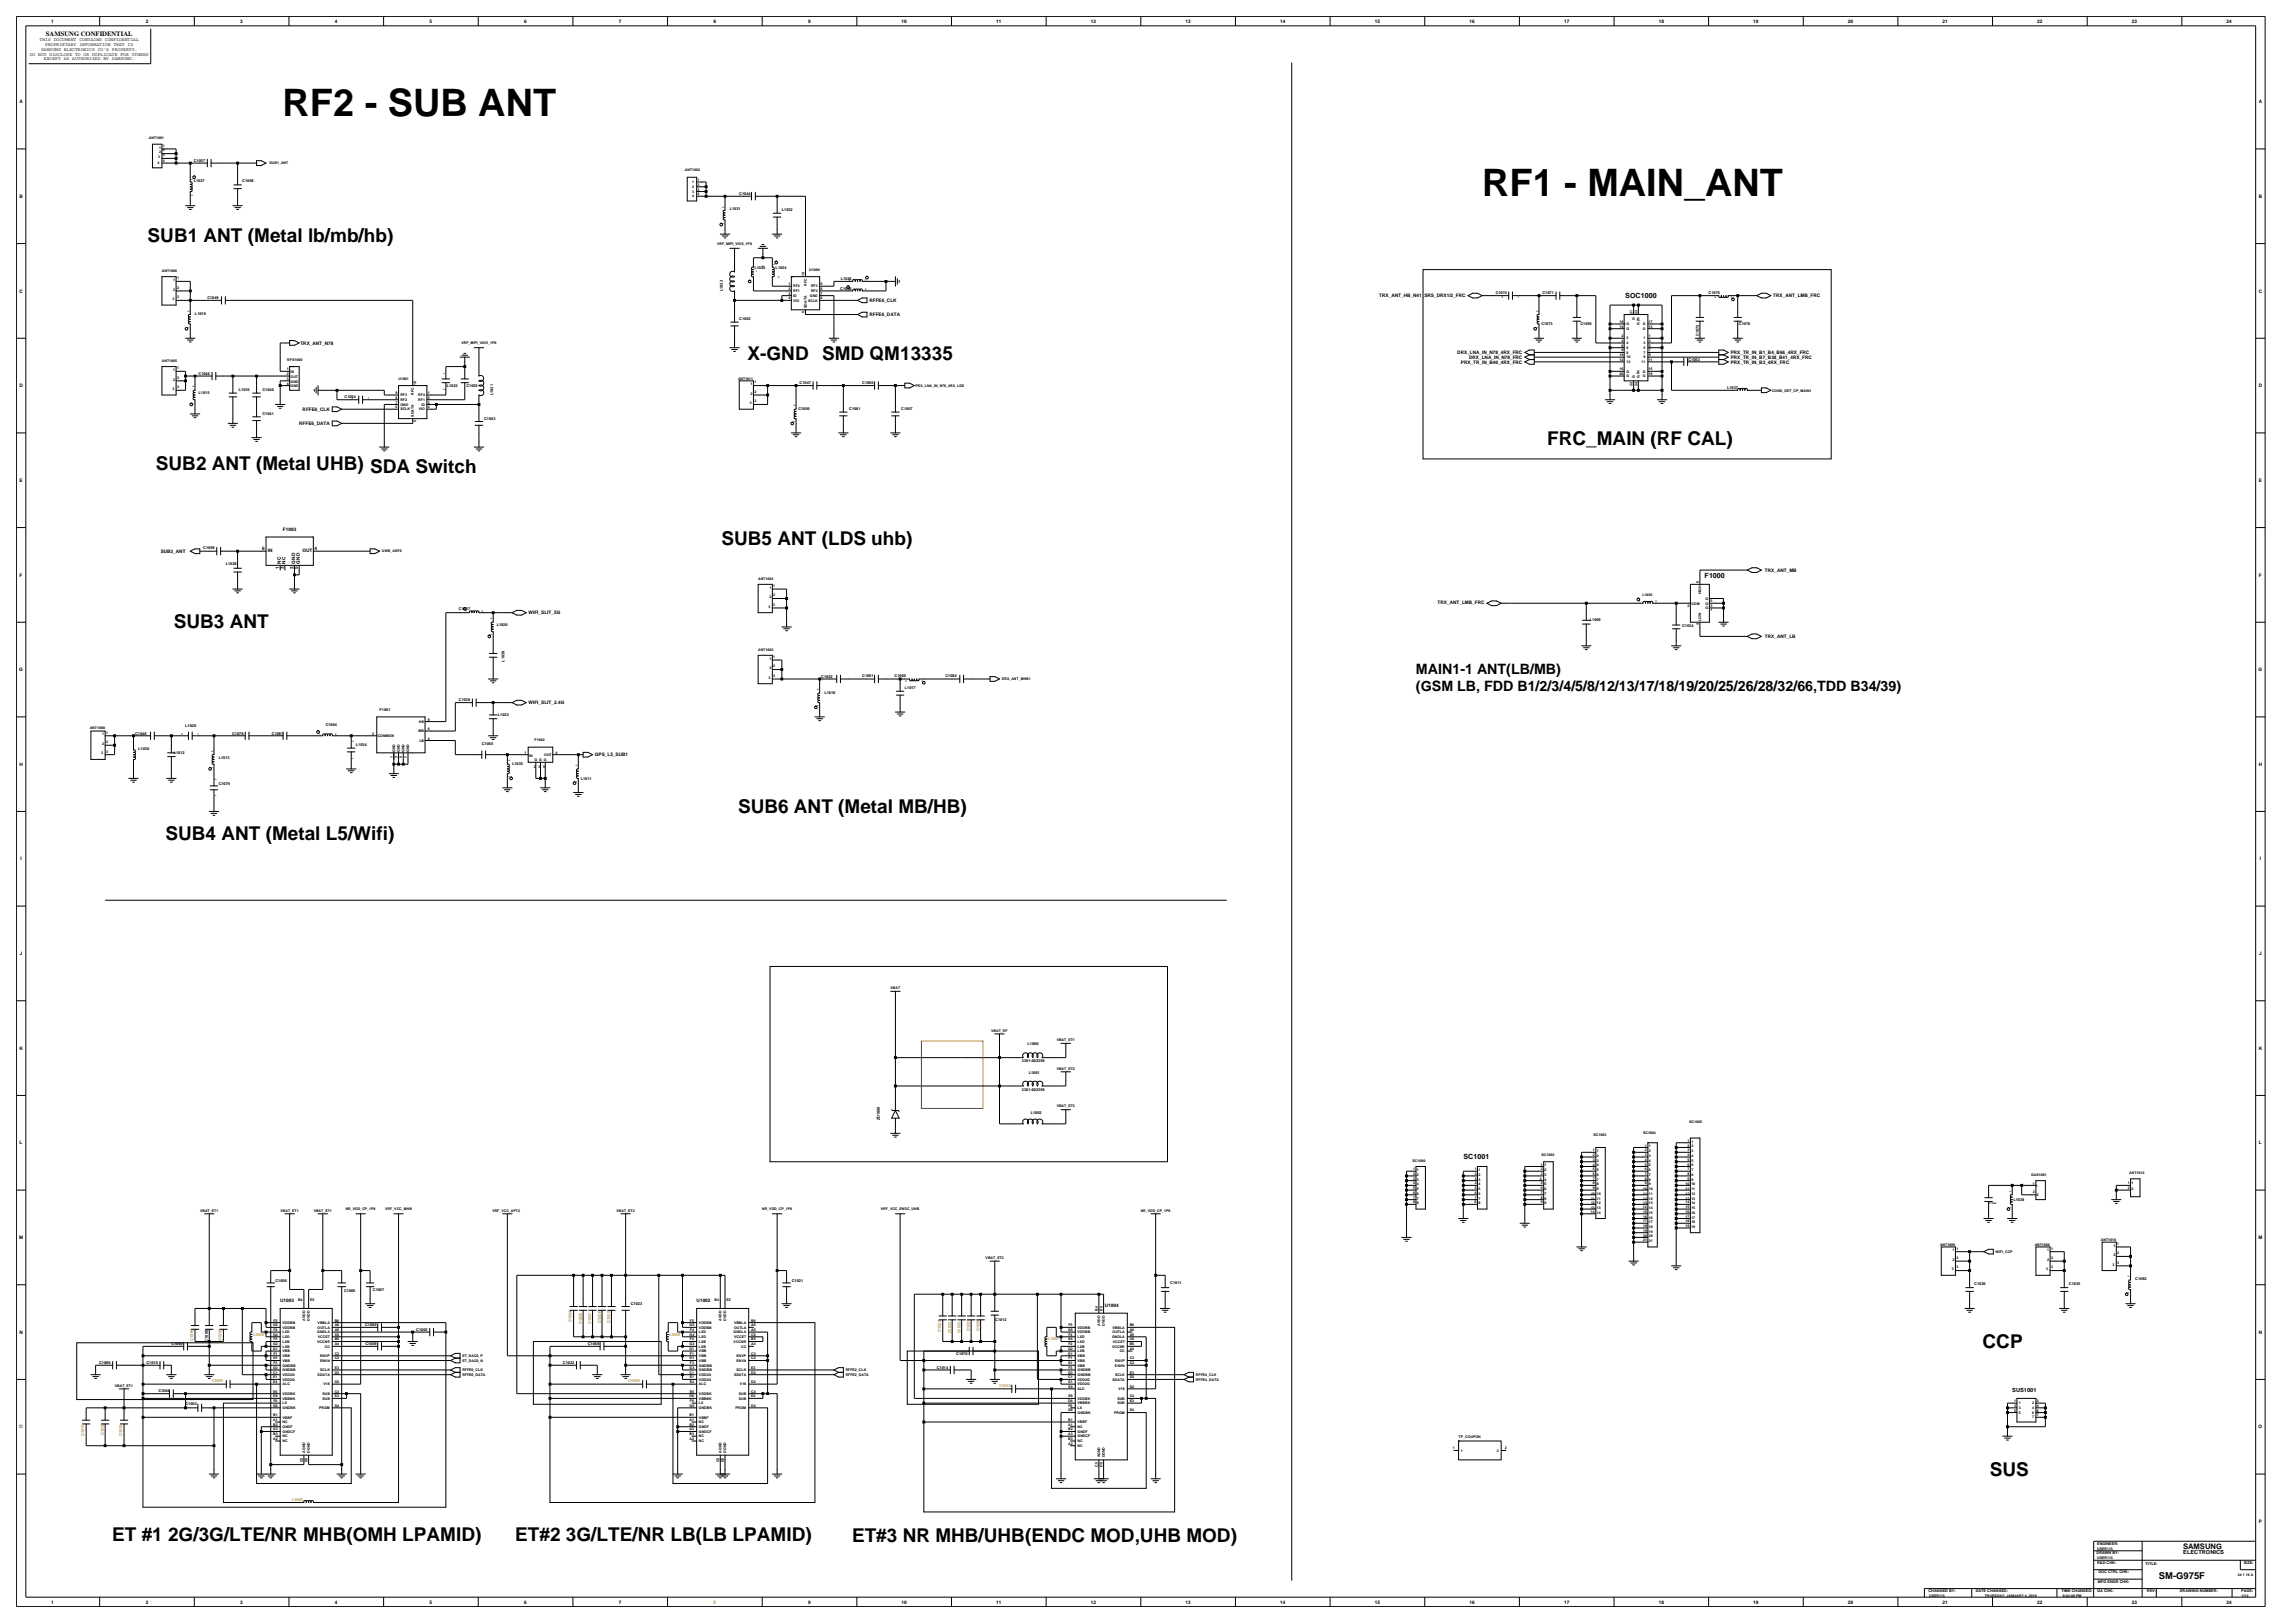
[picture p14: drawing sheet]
<svg xmlns="http://www.w3.org/2000/svg" width="420mm" height="297mm" viewBox="0 0 420 297" stroke-linecap="round" stroke-linejoin="round" font-family="sans-serif">
<defs><g id="words">
<g font-size="6.9">
<text x="51.7" y="21.2">RF2 - SUB ANT</text>
<text x="271.3" y="35.9">RF1 - MAIN_ANT</text>
</g>
<g font-size="3.5">
<text x="27" y="44.3">SUB1 ANT (Metal lb/mb/hb)</text>
<text x="136.8" y="65.8">X-GND</text>
<text x="150.4" y="65.8">SMD QM13335</text>
<text x="283.2" y="81.4">FRC_MAIN (RF CAL)</text>
<text x="28.5" y="85.9">SUB2 ANT (Metal UHB) SDA Switch</text>
<text x="132" y="99.8">SUB5 ANT (LDS uhb)</text>
<text x="31.8" y="114.9">SUB3 ANT</text>
<text x="135.1" y="148.7">SUB6 ANT (Metal MB/HB)</text>
<text x="30.3" y="153.7">SUB4 ANT (Metal L5/Wifi)</text>
<text x="362.8" y="246.6">CCP</text>
<text x="364.1" y="270.2">SUS</text>
<text x="20.5" y="282">ET #1 2G/3G/LTE/NR MHB(OMH LPAMID)</text>
<text x="94.3" y="282">ET#2 3G/LTE/NR LB(LB LPAMID)</text>
<text x="155.9" y="282.3">ET#3 NR MHB/UHB(ENDC MOD,UHB MOD)</text>
</g>
<g font-size="2.6">
<text x="259.1" y="123.4">MAIN1-1 ANT(LB/MB)</text>
<text x="259.1" y="126.4">(GSM LB, FDD B1/2/3/4/5/8/12/13/17/18/19/20/25/26/28/32/66,TDD B34/39)</text>
</g>
<text font-size="1.7" x="395.1" y="289">SM-G975F</text>
<text font-size="1.4" x="399.5" y="283.4">SAMSUNG</text>
<g font-size="1.3">
<text x="297.4" y="54.5">SOC1000</text>
<text x="312" y="105.8">F1000</text>
<text x="267.8" y="212.1">SC1001</text>
</g>
<text font-size="1.2" x="8.4" y="6.5">SAMSUNG CONFIDENTIAL</text>
<g font-size="1">
<text x="368.2" y="254.8">SUS1001</text>
<text x="399.5" y="284.4">ELECTRONICS</text>
</g>
<g font-size=".9">
<text x="9.3" y="4.2">1</text>
<text x="26.7" y="4.2">2</text>
<text x="44" y="4.2">3</text>
<text x="61.3" y="4.2">4</text>
<text x="78.6" y="4.2">5</text>
<text x="95.9" y="4.2">6</text>
<text x="113.3" y="4.2">7</text>
<text x="130.6" y="4.2">8</text>
<text x="147.9" y="4.2">9</text>
<text x="165" y="4.2">10</text>
<text x="182.3" y="4.2">11</text>
<text x="199.6" y="4.2">12</text>
<text x="217" y="4.2">13</text>
<text x="234.3" y="4.2">14</text>
<text x="251.6" y="4.2">15</text>
<text x="268.9" y="4.2">16</text>
<text x="286.2" y="4.2">17</text>
<text x="303.6" y="4.2">18</text>
<text x="320.9" y="4.2">19</text>
<text x="338.2" y="4.2">20</text>
<text x="355.5" y="4.2">21</text>
<text x="372.8" y="4.2">22</text>
<text x="390.2" y="4.2">23</text>
<text x="407.5" y="4.2">24</text>
<text x="5.4" y="10.2">DO NOT DISCLOSE TO OR DUPLICATE FOR OTHERS</text>
<text x="7.3" y="7.6">THIS DOCUMENT CONTAINS CONFIDENTIAL</text>
<text x="7.5" y="9.3">SAMSUNG ELECTRONICS CO'S PROPERTY.</text>
<text x="8" y="11">EXCEPT AS AUTHORIZED BY SAMSUNG.</text>
<text x="8.3" y="8.4">PROPRIETARY INFORMATION THAT IS</text>
<text x="3.6" y="18.9">A</text>
<text x="413.4" y="18.9">A</text>
<text x="3.6" y="36.2">B</text>
<text x="413.4" y="36.2">B</text>
<text x="3.6" y="53.5">C</text>
<text x="413.4" y="53.5">C</text>
<text x="159.1" y="55.3">RFFE6_CLK</text>
<text x="159.1" y="57.9">RFFE6_DATA</text>
<text x="252.4" y="54.4">TRX_ANT_HB_N41_SRS_DRX1/2_FRC</text>
<text x="324.5" y="54.4">TRX_ANT_LMB_FRC</text>
<text x="55" y="63.1">TRX_ANT_N78</text>
<text x="266.7" y="64.8">DRX_LNA_IN_N78_4RX_FRC</text>
<text x="268.9" y="65.7">DRX_LNA_IN_N78_FRC</text>
<text x="316.7" y="65.7">PRX_TR_IN_B7_B38_B41_4RX_FRC</text>
<text x="316.7" y="64.8">PRX_TR_IN_B1_B4_B66_4RX_FRC</text>
<text x="3.6" y="70.9">D</text>
<text x="267.4" y="66.5">PRX_TR_IN_B40_4RX_FRC</text>
<text x="316.7" y="66.5">PRX_TR_IN_B3_4RX_FRC</text>
<text x="413.4" y="70.9">D</text>
<text x="54.8" y="77.8">RFFE6_DATA</text>
<text x="55.4" y="75.2">RFFE6_CLK</text>
<text x="3.6" y="88.2">E</text>
<text x="413.4" y="88.2">E</text>
<text x="29.4" y="101.2">SUB3_ANT</text>
<text x="48" y="100.7">6</text>
<text x="49" y="101">IN</text>
<text x="51.8" y="97.2">F1003</text>
<text x="55.3" y="101">OUT</text>
<text x="57.6" y="100.7">4</text>
<text x="3.6" y="105.5">F</text>
<text x="51.1" y="104.1" transform="rotate(-90 51.1 104.1)">1</text>
<text x="51.4" y="103.1" transform="rotate(-90 51.4 103.1)">NC</text>
<text x="52" y="104.1" transform="rotate(-90 52 104.1)">3</text>
<text x="52.3" y="103.1" transform="rotate(-90 52.3 103.1)">NC</text>
<text x="53.7" y="104.1" transform="rotate(-90 53.7 104.1)">2</text>
<text x="54" y="103.1" transform="rotate(-90 54 103.1)">GND</text>
<text x="54.6" y="104.1" transform="rotate(-90 54.6 104.1)">5</text>
<text x="54.9" y="103.1" transform="rotate(-90 54.9 103.1)">GND</text>
<text x="323" y="104.6">TRX_ANT_MB</text>
<text x="413.4" y="105.5">F</text>
<text x="96.7" y="112.4">WIFI_SLIT_5G</text>
<text x="263.1" y="110.5">TRX_ANT_LMB_FRC</text>
<text x="323" y="116.8">TRX_ANT_LB</text>
<text x="3.5" y="122.8">G</text>
<text x="413.3" y="122.8">G</text>
<text x="96.7" y="128.9">WIFI_SLIT_2.4G</text>
<text x="3.6" y="140.2">H</text>
<text x="108.9" y="138.4">GPS_L5_SUB1</text>
<text x="413.4" y="140.2">H</text>
<text x="3.7" y="157.5">I</text>
<text x="413.5" y="157.5">I</text>
<text x="3.6" y="174.8">J</text>
<text x="413.4" y="174.8">J</text>
<text x="3.6" y="192.1">K</text>
<text x="413.4" y="192.1">K</text>
<text x="3.6" y="209.4">L</text>
<text x="413.4" y="209.4">L</text>
<text x="3.5" y="226.7">M</text>
<text x="413.3" y="226.7">M</text>
<text x="51.3" y="238.3">U1003</text>
<text x="127.5" y="238.3">U1002</text>
<text x="202.2" y="239.2">U1004</text>
<text x="3.6" y="244.1">N</text>
<text x="413.4" y="244.1">N</text>
<text x="413.3" y="261.4">O</text>
<text x="413.4" y="278.7">P</text>
<text x="9.3" y="293.4">1</text>
<text x="26.7" y="293.4">2</text>
<text x="44" y="293.4">3</text>
<text x="61.3" y="293.4">4</text>
<text x="78.6" y="293.4">5</text>
<text x="95.9" y="293.4">6</text>
<text x="113.3" y="293.4">7</text>
<text x="147.9" y="293.4">9</text>
<text x="165" y="293.4">10</text>
<text x="182.3" y="293.4">11</text>
<text x="199.6" y="293.4">12</text>
<text x="217" y="293.4">13</text>
<text x="234.3" y="293.4">14</text>
<text x="251.6" y="293.4">15</text>
<text x="268.9" y="293.4">16</text>
<text x="286.2" y="293.4">17</text>
<text x="303.6" y="293.4">18</text>
<text x="320.9" y="293.4">19</text>
<text x="338.2" y="293.4">20</text>
<text x="355.5" y="293.4">21</text>
<text x="372.8" y="293.4">22</text>
<text x="390.2" y="293.4">23</text>
<text x="407.5" y="293.4">24</text>
</g>
<text font-size=".9" fill="#00f" x="3.5" y="261.4">O</text>
<text font-size=".9" fill="#cc7f32" x="130.6" y="293.4">8</text>
<g font-size=".7">
<text x="27.3" y="25.5">ANT1001</text>
<text x="28.9" y="28.9">3</text>
<text x="29.1" y="27.2">1</text>
<text x="29.1" y="28.1">2</text>
<text x="29.8" y="29.7">4</text>
<text x="29.8" y="26.9">1</text>
<text x="29.8" y="27.7">2</text>
<text x="29.8" y="28.6">3</text>
<text x="35.5" y="29.6">C1057</text>
<text x="28.8" y="30.1">4</text>
<text x="35.5" y="33.3">L1027</text>
<text x="44.3" y="33.4">C1058</text>
<text x="49.3" y="30.1">SUB1_ANT</text>
<text x="125.4" y="31.4">ANT1002</text>
<text x="126.7" y="33.5">1</text>
<text x="126.7" y="34.4">2</text>
<text x="126.7" y="35.3">3</text>
<text x="127.6" y="33.1">1</text>
<text x="127.6" y="34">2</text>
<text x="127.6" y="34.9">3</text>
<text x="127.6" y="35.7">4</text>
<text x="135.3" y="35.7">C1044</text>
<text x="126.7" y="36.1">4</text>
<text x="133.6" y="38.5">L1031</text>
<text x="143.1" y="38.6">L1032</text>
<text x="131.2" y="44.8">VRF_MIPI_VIO5_1P8</text>
<text x="29.6" y="49.8">ANT1006</text>
<text x="31.7" y="51.4">1</text>
<text x="31.7" y="53.2">2</text>
<text x="32.4" y="51.1">1</text>
<text x="32.4" y="52.8">2</text>
<text x="132.3" y="53.3" transform="rotate(-90 132.3 53.3)">L1033</text>
<text x="138.1" y="49.2">L1025</text>
<text x="142" y="49.2">L1024</text>
<text x="144.3" y="52.2">1</text>
<text x="144.3" y="53.1">2</text>
<text x="144.3" y="53.9">3</text>
<text x="145.2" y="52.6">RF4</text>
<text x="145.2" y="53.5">RF1</text>
<text x="147.2" y="50.5" transform="rotate(-90 147.2 50.5)">10</text>
<text x="147.6" y="52.3" transform="rotate(-90 147.6 52.3)">RFC</text>
<text x="148.1" y="49.6">U1000</text>
<text x="148.4" y="53.5">RF2</text>
<text x="148.4" y="52.6">RF3</text>
<text x="150.2" y="53.9">7</text>
<text x="150.2" y="53.1">8</text>
<text x="150.2" y="52.2">9</text>
<text x="153.8" y="53">C1056</text>
<text x="153.9" y="51.3">L1026</text>
<text x="273.7" y="53.7">C1074</text>
<text x="282.3" y="53.9">C1071</text>
<text x="312.7" y="53.7">C1075</text>
<text x="31.5" y="54.9">3</text>
<text x="32.4" y="54.6">3</text>
<text x="35.7" y="57.6">L1019</text>
<text x="37.9" y="54.8">C1049</text>
<text x="135.3" y="58.5">C1062</text>
<text x="144.3" y="54.8">4</text>
<text x="145.2" y="55.2">VIO</text>
<text x="145.2" y="54.3">ID</text>
<text x="147.2" y="57.2" transform="rotate(-90 147.2 57.2)">5</text>
<text x="147.6" y="56.3" transform="rotate(-90 147.6 56.3)">SDATA</text>
<text x="147.9" y="55.2">SCLK</text>
<text x="148.2" y="54.3">GND</text>
<text x="150.2" y="54.8">6</text>
<text x="282.1" y="59.5">C1073</text>
<text x="289.2" y="59.5">C1039</text>
<text x="296.4" y="59.1">18</text>
<text x="296.4" y="60">14</text>
<text x="297.7" y="59.5">G</text>
<text x="298.8" y="57.4" transform="rotate(-90 298.8 57.4)">21</text>
<text x="299.2" y="58.5" transform="rotate(-90 299.2 58.5)">G</text>
<text x="299.7" y="57.4" transform="rotate(-90 299.7 57.4)">23</text>
<text x="300.1" y="59.5" transform="rotate(-90 300.1 59.5)">G_IN</text>
<text x="300.6" y="59.5">G</text>
<text x="301.7" y="60">13</text>
<text x="301.7" y="59.1">17</text>
<text x="318.2" y="59.5">C1076</text>
<text x="84.5" y="63">VRF_MIPI_VIO5_1P8</text>
<text x="296.4" y="65.2">10</text>
<text x="296.7" y="62.6">4</text>
<text x="296.7" y="63.4">6</text>
<text x="296.7" y="64.3">8</text>
<text x="296.7" y="61.7">2</text>
<text x="297.7" y="63">4</text>
<text x="297.7" y="63.8">6</text>
<text x="297.7" y="64.7">8</text>
<text x="297.7" y="62.1">2</text>
<text x="297.7" y="60.4">G</text>
<text x="297.7" y="65.6">10</text>
<text x="300.6" y="60.4">G</text>
<text x="300.8" y="63.8">5</text>
<text x="300.8" y="64.7">7</text>
<text x="300.8" y="65.6">9</text>
<text x="300.8" y="63">3</text>
<text x="300.8" y="62.1">1</text>
<text x="301.7" y="62.6">3</text>
<text x="301.7" y="63.4">5</text>
<text x="301.7" y="64.3">7</text>
<text x="301.7" y="65.2">9</text>
<text x="301.7" y="61.7">1</text>
<text x="310.9" y="61.5" transform="rotate(-90 310.9 61.5)">C1072</text>
<text x="29.6" y="66.2">ANT1005</text>
<text x="31.5" y="71.4">3</text>
<text x="31.7" y="67.9">1</text>
<text x="31.7" y="69.6">2</text>
<text x="32.4" y="67.5">1</text>
<text x="32.4" y="69.3">2</text>
<text x="32.4" y="71">3</text>
<text x="36.3" y="68.6">C1046</text>
<text x="43.7" y="71.6">L1016</text>
<text x="48" y="71.6">C1040</text>
<text x="52.5" y="69.5">3</text>
<text x="52.5" y="70.4">4</text>
<text x="52.5" y="67.8">1</text>
<text x="52.5" y="68.7">2</text>
<text x="52.6" y="66">RFS1000</text>
<text x="53.2" y="70">GND</text>
<text x="53.2" y="70.9">GND</text>
<text x="53.2" y="68.3">IN</text>
<text x="53.2" y="69.2">OUT</text>
<text x="72.9" y="69.5">U1001</text>
<text x="76.2" y="70.4" transform="rotate(-90 76.2 70.4)">10</text>
<text x="81.7" y="70.8">L1022</text>
<text x="85.4" y="70.8">C1055</text>
<text x="135.1" y="69.5">ANT1011</text>
<text x="137.4" y="70.5">1</text>
<text x="138.1" y="70.2">1</text>
<text x="138.1" y="71.9">2</text>
<text x="146.3" y="70.3">C1047</text>
<text x="157.8" y="70.3">C1066</text>
<text x="167.6" y="70.8">PRX_LNA_IN_N78_4RX_LDS</text>
<text x="296.4" y="68.7">20</text>
<text x="296.4" y="66">12</text>
<text x="296.4" y="67.8">16</text>
<text x="297.7" y="69">G</text>
<text x="297.7" y="66.4">12</text>
<text x="297.7" y="68.2">G</text>
<text x="298.8" y="70.6" transform="rotate(-90 298.8 70.6)">22</text>
<text x="299.2" y="69.3" transform="rotate(-90 299.2 69.3)">G</text>
<text x="299.7" y="70.6" transform="rotate(-90 299.7 70.6)">24</text>
<text x="300.1" y="69.3" transform="rotate(-90 300.1 69.3)">G_IN</text>
<text x="300.4" y="66.4">11</text>
<text x="300.6" y="69">G</text>
<text x="300.6" y="68.2">G</text>
<text x="301.7" y="68.7">19</text>
<text x="301.7" y="66">11</text>
<text x="301.7" y="67.8">15</text>
<text x="309" y="66">C1063</text>
<text x="316.1" y="71.2">L1037</text>
<text x="324.3" y="71.7">COND_DET_CP_MAIN1</text>
<text x="36.3" y="72.1">L1015</text>
<text x="48" y="76">C1041</text>
<text x="63.1" y="72.8">C1054</text>
<text x="72.4" y="73.8">7</text>
<text x="72.4" y="73">8</text>
<text x="72.4" y="72.1">9</text>
<text x="72.4" y="74.7">6</text>
<text x="73.3" y="74.2">GND</text>
<text x="73.3" y="73.4">RF2</text>
<text x="73.3" y="72.5">RF3</text>
<text x="73.3" y="75.1">SCLK</text>
<text x="75.8" y="76.3" transform="rotate(-90 75.8 76.3)">SDATA</text>
<text x="75.8" y="72.2" transform="rotate(-90 75.8 72.2)">RFC</text>
<text x="76.2" y="77.1" transform="rotate(-90 76.2 77.1)">5</text>
<text x="76.6" y="72.5">RF4</text>
<text x="76.6" y="73.4">RF1</text>
<text x="76.7" y="75.1">VIO</text>
<text x="77.1" y="74.2">ID</text>
<text x="78.3" y="72.1">1</text>
<text x="78.3" y="73">2</text>
<text x="78.3" y="73.8">3</text>
<text x="78.3" y="74.7">4</text>
<text x="88.6" y="76.9">C1053</text>
<text x="90.3" y="72.3" transform="rotate(-90 90.3 72.3)">L1021</text>
<text x="137.2" y="74">3</text>
<text x="137.4" y="72.2">2</text>
<text x="138.1" y="73.6">3</text>
<text x="146.1" y="75.1">C1050</text>
<text x="155.4" y="75.1">C1061</text>
<text x="164.9" y="75.1">C1067</text>
<text x="37.2" y="100.5">C1059</text>
<text x="69.9" y="101.1">UWB_ANT0</text>
<text x="41.3" y="103.5">L1028</text>
<text x="138.7" y="106.1">ANT1004</text>
<text x="140.8" y="107.7">1</text>
<text x="141.5" y="107.4">1</text>
<text x="310.9" y="106.8" transform="rotate(-90 310.9 106.8)">6</text>
<text x="84" y="111.7">C1037</text>
<text x="140.7" y="111.2">3</text>
<text x="140.8" y="109.5">2</text>
<text x="141.5" y="109.1">2</text>
<text x="141.5" y="110.9">3</text>
<text x="291" y="113.6">L1009</text>
<text x="300.6" y="109.1">L1036</text>
<text x="308.8" y="111">2</text>
<text x="309.5" y="110.6">COM</text>
<text x="311.3" y="113.7" transform="rotate(-90 311.3 113.7)">LOW</text>
<text x="311.3" y="108.7" transform="rotate(-90 311.3 108.7)">HIGH</text>
<text x="312.1" y="111.5">G</text>
<text x="312.1" y="110.6">G</text>
<text x="312.1" y="109.8">G</text>
<text x="313" y="111.9">1</text>
<text x="313" y="111">3</text>
<text x="313" y="110.2">5</text>
<text x="90.9" y="114.5">L1020</text>
<text x="138.7" y="119">ANT1003</text>
<text x="307.9" y="114.7">C1034</text>
<text x="310.9" y="114.4" transform="rotate(-90 310.9 114.4)">4</text>
<text x="92.3" y="121" transform="rotate(-90 92.3 121)">L1039</text>
<text x="140.7" y="124.2">3</text>
<text x="140.8" y="120.7">1</text>
<text x="140.8" y="122.5">2</text>
<text x="141.5" y="120.4">1</text>
<text x="141.5" y="122.1">2</text>
<text x="141.5" y="123.9">3</text>
<text x="150.3" y="124">C1052</text>
<text x="157.8" y="123.9">C1051</text>
<text x="163.7" y="123.9">C1060</text>
<text x="173" y="123.9">C1084</text>
<text x="183.4" y="124.5">DRX_ANT_MHB1</text>
<text x="69.5" y="130">F1001</text>
<text x="78.3" y="131.9">8</text>
<text x="84" y="128.4">C1038</text>
<text x="91.1" y="131">L1023</text>
<text x="150.9" y="126.9">L1018</text>
<text x="165.6" y="126">L1017</text>
<text x="16.4" y="133.3">ANT1000</text>
<text x="18.7" y="134.6">1</text>
<text x="18.7" y="136.3">2</text>
<text x="19.4" y="137.7">3</text>
<text x="19.4" y="134.2">1</text>
<text x="19.4" y="136">2</text>
<text x="24.7" y="134.4">C1048</text>
<text x="25.3" y="137.3">L1030</text>
<text x="31.8" y="137.9">L1012</text>
<text x="33.9" y="133.1">L1029</text>
<text x="42.5" y="134.4">C1078</text>
<text x="49.8" y="134.4">C1081</text>
<text x="59.6" y="132.9">C1064</text>
<text x="65.1" y="136.4">L1034</text>
<text x="68.1" y="134.5">2</text>
<text x="69.1" y="134.9">COMMON</text>
<text x="72.3" y="137.6" transform="rotate(-90 72.3 137.6)">GND</text>
<text x="73.2" y="137.6" transform="rotate(-90 73.2 137.6)">GND</text>
<text x="74" y="137.6" transform="rotate(-90 74 137.6)">GND</text>
<text x="74.9" y="137.6" transform="rotate(-90 74.9 137.6)">GND</text>
<text x="76.6" y="134">MB</text>
<text x="76.7" y="132.3">HB</text>
<text x="76.7" y="135.7">LB</text>
<text x="78.3" y="135.3">4</text>
<text x="78.3" y="133.6">6</text>
<text x="88.2" y="136.4">C1065</text>
<text x="96" y="137.9">1</text>
<text x="97.8" y="135.5">F1002</text>
<text x="101.7" y="137.9">4</text>
<text x="18.5" y="138.1">3</text>
<text x="40" y="139">L1013</text>
<text x="40" y="143.6">C1079</text>
<text x="71.9" y="138.6" transform="rotate(-90 71.9 138.6)">1</text>
<text x="72.8" y="138.6" transform="rotate(-90 72.8 138.6)">3</text>
<text x="73.6" y="138.6" transform="rotate(-90 73.6 138.6)">5</text>
<text x="74.5" y="138.6" transform="rotate(-90 74.5 138.6)">7</text>
<text x="93.7" y="139.9">L1035</text>
<text x="96.8" y="138.4">IN</text>
<text x="97.7" y="140.5">2</text>
<text x="97.8" y="139.3">G G G</text>
<text x="98.6" y="140.5">3</text>
<text x="99.4" y="140.5">5</text>
<text x="99.6" y="138.3">OUT</text>
<text x="106.3" y="142.6">L1011</text>
<text x="163" y="181">VBAT</text>
<text x="181.4" y="188.8">VBAT_RF</text>
<text x="188.1" y="191.2">L1000</text>
<text x="193.4" y="190.5">VBAT_ET1</text>
<text x="187" y="194.4">3301-002359</text>
<text x="188.3" y="196.6">L1001</text>
<text x="193.4" y="195.7">VBAT_ET2</text>
<text x="187" y="199.6">3301-002359</text>
<text x="188.6" y="203.8">L1002</text>
<text x="193.4" y="202.6">VBAT_ET3</text>
<text x="161" y="205" transform="rotate(-90 161 205)">ZD1000</text>
<text x="291.6" y="207.8">SC1003</text>
<text x="300.7" y="207.6">SC1004</text>
<text x="301" y="209.8">1</text>
<text x="301.7" y="210">1</text>
<text x="308.8" y="209.8">2</text>
<text x="308.8" y="209">1</text>
<text x="309.1" y="205.4">SC1005</text>
<text x="309.5" y="210">2</text>
<text x="309.5" y="209.1">1</text>
<text x="258.5" y="212.6">SC1000</text>
<text x="258.6" y="214.1">1</text>
<text x="258.6" y="215">2</text>
<text x="258.6" y="215.9">3</text>
<text x="259.3" y="214.3">1</text>
<text x="259.3" y="215.2">2</text>
<text x="269.9" y="214.1">1</text>
<text x="269.9" y="215">2</text>
<text x="269.9" y="215.9">3</text>
<text x="270.6" y="214.3">1</text>
<text x="270.6" y="215.2">2</text>
<text x="281.8" y="215.9">4</text>
<text x="282" y="213.3">1</text>
<text x="282" y="214.1">2</text>
<text x="282" y="215">3</text>
<text x="282.1" y="211.5">SC1002</text>
<text x="282.7" y="213.4">1</text>
<text x="282.7" y="214.3">2</text>
<text x="282.7" y="215.2">3</text>
<text x="291.5" y="212.4">3</text>
<text x="291.5" y="213.3">4</text>
<text x="291.5" y="214.1">5</text>
<text x="291.5" y="215">6</text>
<text x="291.5" y="215.9">7</text>
<text x="291.5" y="210.7">1</text>
<text x="291.5" y="211.5">2</text>
<text x="292.2" y="212.6">3</text>
<text x="292.2" y="213.4">4</text>
<text x="292.2" y="214.3">5</text>
<text x="292.2" y="215.2">6</text>
<text x="292.2" y="210.9">1</text>
<text x="292.2" y="211.7">2</text>
<text x="301" y="214.1">6</text>
<text x="301" y="215">7</text>
<text x="301" y="215.9">8</text>
<text x="301" y="210.7">2</text>
<text x="301" y="211.5">3</text>
<text x="301" y="212.4">4</text>
<text x="301" y="213.3">5</text>
<text x="301.7" y="215.2">7</text>
<text x="301.7" y="210.9">2</text>
<text x="301.7" y="211.7">3</text>
<text x="301.7" y="212.6">4</text>
<text x="301.7" y="213.4">5</text>
<text x="301.7" y="214.3">6</text>
<text x="308.8" y="214.1">7</text>
<text x="308.8" y="215">8</text>
<text x="308.8" y="215.9">9</text>
<text x="308.8" y="210.7">3</text>
<text x="308.8" y="211.5">4</text>
<text x="308.8" y="212.4">5</text>
<text x="308.8" y="213.3">6</text>
<text x="309.5" y="214.3">7</text>
<text x="309.5" y="215.2">8</text>
<text x="309.5" y="210.9">3</text>
<text x="309.5" y="211.7">4</text>
<text x="309.5" y="212.6">5</text>
<text x="309.5" y="213.4">6</text>
<text x="371.7" y="215.2">GAS1001</text>
<text x="389.7" y="214.7">ANT1012</text>
<text x="36.6" y="221.7">VBAT_ET1</text>
<text x="51.3" y="221.7">VBAT_ET1</text>
<text x="57.4" y="221.7">VBAT_ET1</text>
<text x="63.3" y="221.5">NR_VDD_CP_1P8</text>
<text x="70.5" y="221.5">VRF_VCC_MHB</text>
<text x="90.1" y="221.7">VRF_VCC_APT2</text>
<text x="112.8" y="221.7">VBAT_ET2</text>
<text x="139.5" y="221.5">NR_VDD_CP_1P8</text>
<text x="161.2" y="221.5">VRF_VCC_ENDC_UHB</text>
<text x="208.8" y="221.7">NR_VDD_CP_1P8</text>
<text x="258.6" y="220.2">8</text>
<text x="258.6" y="219.3">7</text>
<text x="258.6" y="216.7">4</text>
<text x="258.6" y="217.6">5</text>
<text x="258.6" y="218.5">6</text>
<text x="259.3" y="218.6">6</text>
<text x="259.3" y="219.5">7</text>
<text x="259.3" y="220.4">8</text>
<text x="259.3" y="216">3</text>
<text x="259.3" y="216.9">4</text>
<text x="259.3" y="217.8">5</text>
<text x="269.8" y="220.2">8</text>
<text x="269.9" y="217.6">5</text>
<text x="269.9" y="218.5">6</text>
<text x="269.9" y="219.3">7</text>
<text x="269.9" y="216.7">4</text>
<text x="270.6" y="216.9">4</text>
<text x="270.6" y="217.8">5</text>
<text x="270.6" y="218.6">6</text>
<text x="270.6" y="219.5">7</text>
<text x="270.6" y="220.4">8</text>
<text x="270.6" y="216">3</text>
<text x="282" y="220.2">9</text>
<text x="282" y="217.6">6</text>
<text x="282" y="219.3">8</text>
<text x="282" y="216.7">5</text>
<text x="282" y="218.5">7</text>
<text x="282.7" y="219.5">8</text>
<text x="282.7" y="220.4">9</text>
<text x="282.7" y="216">4</text>
<text x="282.7" y="216.9">5</text>
<text x="282.7" y="217.8">6</text>
<text x="282.7" y="218.6">7</text>
<text x="291.1" y="221.9">14</text>
<text x="291.2" y="218.6">10</text>
<text x="291.2" y="219.5">11</text>
<text x="291.2" y="220.4">12</text>
<text x="291.2" y="221.2">13</text>
<text x="291.5" y="216.7">8</text>
<text x="291.5" y="217.6">9</text>
<text x="292.2" y="216">7</text>
<text x="292.2" y="216.9">8</text>
<text x="292.2" y="217.8">9</text>
<text x="292.2" y="218.6">10</text>
<text x="292.2" y="219.5">11</text>
<text x="292.2" y="220.4">12</text>
<text x="292.2" y="221.2">13</text>
<text x="300.7" y="221.1">14</text>
<text x="300.7" y="218.6">11</text>
<text x="300.7" y="219.5">12</text>
<text x="300.7" y="220.4">13</text>
<text x="300.7" y="221.9">15</text>
<text x="300.7" y="217.8">10</text>
<text x="301" y="216.7">9</text>
<text x="301.7" y="216">8</text>
<text x="301.7" y="216.9">9</text>
<text x="301.7" y="218.6">11</text>
<text x="301.7" y="219.5">12</text>
<text x="301.7" y="220.4">13</text>
<text x="301.7" y="221.2">14</text>
<text x="301.7" y="217.8">10</text>
<text x="308.5" y="220.2">14</text>
<text x="308.5" y="216.9">10</text>
<text x="308.5" y="217.8">11</text>
<text x="308.5" y="218.6">12</text>
<text x="308.5" y="219.5">13</text>
<text x="308.5" y="221.1">15</text>
<text x="308.5" y="221.9">16</text>
<text x="309.5" y="216">9</text>
<text x="309.5" y="216.9">10</text>
<text x="309.5" y="217.8">11</text>
<text x="309.5" y="218.6">12</text>
<text x="309.5" y="219.5">13</text>
<text x="309.5" y="220.4">14</text>
<text x="309.5" y="221.2">15</text>
<text x="368.5" y="219.7">L1038</text>
<text x="372" y="216.9">1</text>
<text x="372" y="218.2">2</text>
<text x="372.6" y="217.1">1</text>
<text x="372.7" y="218.8">2</text>
<text x="389.4" y="216.7">1</text>
<text x="389.4" y="217.6">2</text>
<text x="390.1" y="216.7">1</text>
<text x="390.1" y="217.8">2</text>
<text x="292.2" y="222.1">14</text>
<text x="300.7" y="225.4">19</text>
<text x="300.7" y="226.3">20</text>
<text x="300.7" y="227.1">21</text>
<text x="300.7" y="222.8">16</text>
<text x="300.7" y="223.7">17</text>
<text x="300.7" y="224.5">18</text>
<text x="301.7" y="225.6">19</text>
<text x="301.7" y="226.4">20</text>
<text x="301.7" y="227.3">21</text>
<text x="301.7" y="222.1">15</text>
<text x="301.7" y="223">16</text>
<text x="301.7" y="223.8">17</text>
<text x="301.7" y="224.7">18</text>
<text x="308.5" y="222.8">17</text>
<text x="308.5" y="223.7">18</text>
<text x="308.5" y="224.5">19</text>
<text x="309.5" y="223">17</text>
<text x="309.5" y="223.8">18</text>
<text x="309.5" y="224.7">19</text>
<text x="309.5" y="222.1">16</text>
<text x="355" y="227.9">ANT1009</text>
<text x="372.4" y="227.9">ANT1008</text>
<text x="384.5" y="227.1">ANT1010</text>
<text x="387.5" y="227.8">1</text>
<text x="180.4" y="230.4">VBAT_ET3</text>
<text x="357.2" y="232.5">3</text>
<text x="357.3" y="229">1</text>
<text x="357.3" y="230.7">2</text>
<text x="358" y="232.1">3</text>
<text x="358" y="228.6">1</text>
<text x="358" y="230.4">2</text>
<text x="365.2" y="229.3">WIFI_CCP</text>
<text x="374.5" y="232.5">3</text>
<text x="374.6" y="229">1</text>
<text x="374.6" y="230.7">2</text>
<text x="375.4" y="232.1">3</text>
<text x="375.4" y="228.6">1</text>
<text x="375.4" y="230.4">2</text>
<text x="386.6" y="231.6">3</text>
<text x="386.8" y="228.1">1</text>
<text x="386.8" y="229.8">2</text>
<text x="387.5" y="229.5">2</text>
<text x="387.5" y="231.2">3</text>
<text x="50.4" y="234.7">C1006</text>
<text x="54.5" y="238.1">B4</text>
<text x="56.7" y="238.1">E5</text>
<text x="63" y="236.4">C1005</text>
<text x="68.2" y="236.3">C1007</text>
<text x="115.4" y="238.8">C1023</text>
<text x="130.8" y="238.1">B4</text>
<text x="132.9" y="238.1">E5</text>
<text x="144.9" y="234.5">C1021</text>
<text x="200.9" y="239.8" transform="rotate(-90 200.9 239.8)">B4</text>
<text x="201.8" y="239.8" transform="rotate(-90 201.8 239.8)">E5</text>
<text x="214.2" y="234.9">C1011</text>
<text x="361.3" y="235.1">C1036</text>
<text x="378.6" y="235.1">C1035</text>
<text x="390.8" y="234.2">C1082</text>
<text x="38.1" y="245.5" transform="rotate(-90 38.1 245.5)">C1008</text>
<text x="50" y="244.4">G4</text>
<text x="50" y="242.7">G5</text>
<text x="50" y="243.6">F4</text>
<text x="50" y="241.8">F5</text>
<text x="50" y="245.3">F2</text>
<text x="51.7" y="243.1">VDDBB</text>
<text x="51.7" y="244">LXD</text>
<text x="51.7" y="242.3">VDDBB</text>
<text x="51.7" y="244.9">LXD</text>
<text x="51.7" y="245.7">LXB</text>
<text x="55.8" y="241.7" transform="rotate(-90 55.8 241.7)">AVDD</text>
<text x="56.7" y="241.7" transform="rotate(-90 56.7 241.7)">DVDD</text>
<text x="58.1" y="245.7">VCCNR</text>
<text x="58.1" y="244">GNDLA</text>
<text x="58.1" y="242.3">VBBLA</text>
<text x="58.1" y="243.1">OUTLA</text>
<text x="58.2" y="244.9">VCCET</text>
<text x="61.2" y="244.4">C6</text>
<text x="61.2" y="245.3">B5</text>
<text x="61.2" y="241.8">B6</text>
<text x="61.2" y="243.6">A5</text>
<text x="61.2" y="242.7">A6</text>
<text x="66.8" y="242.7">C1000</text>
<text x="76.2" y="243.5">C1002</text>
<text x="126.2" y="244.4">G4</text>
<text x="126.2" y="242.7">G5</text>
<text x="126.2" y="241.8">F5</text>
<text x="126.2" y="245.3">F2</text>
<text x="126.2" y="243.6">F4</text>
<text x="127.9" y="244.9">LXD</text>
<text x="127.9" y="243.1">VDDBB</text>
<text x="127.9" y="245.7">LXB</text>
<text x="127.9" y="244">LXD</text>
<text x="127.9" y="242.3">VDDBB</text>
<text x="132" y="241.7" transform="rotate(-90 132 241.7)">AVDD</text>
<text x="132.9" y="241.7" transform="rotate(-90 132.9 241.7)">DVDD</text>
<text x="134.3" y="244">GNDLA</text>
<text x="134.3" y="245.7">VCCNR</text>
<text x="134.3" y="242.3">VBBLA</text>
<text x="134.3" y="243.1">OUTLA</text>
<text x="134.4" y="244.9">VCCET</text>
<text x="137.5" y="245.3">B5</text>
<text x="137.5" y="241.8">B6</text>
<text x="137.5" y="244.4">C6</text>
<text x="137.5" y="243.6">A5</text>
<text x="137.5" y="242.7">A6</text>
<text x="182.1" y="241.7">C1012</text>
<text x="195.5" y="245.3">G4</text>
<text x="195.5" y="243.6">G5</text>
<text x="195.5" y="244.4">F4</text>
<text x="195.5" y="242.7">F5</text>
<text x="197.2" y="243.1">VDDBB</text>
<text x="197.2" y="245.7">LXD</text>
<text x="197.2" y="244">VDDBB</text>
<text x="197.2" y="244.9">LXD</text>
<text x="201.3" y="242.6" transform="rotate(-90 201.3 242.6)">AVDD</text>
<text x="202.2" y="242.6" transform="rotate(-90 202.2 242.6)">DVDD</text>
<text x="203.5" y="244.9">GNDLA</text>
<text x="203.6" y="243.1">VBBLA</text>
<text x="203.6" y="244">OUTLA</text>
<text x="203.7" y="245.7">VCCET</text>
<text x="206.8" y="245.3">C6</text>
<text x="206.8" y="242.7">B6</text>
<text x="206.8" y="244.4">A5</text>
<text x="206.8" y="243.6">A6</text>
<text x="18.2" y="249.6">C1080</text>
<text x="26.8" y="249.6">C1010</text>
<text x="31.4" y="246.1">C1068</text>
<text x="50" y="248.7">G1</text>
<text x="50" y="246.2">G2</text>
<text x="50" y="250.5">G3</text>
<text x="50" y="247">D1</text>
<text x="50" y="251.4">C1</text>
<text x="50" y="247.9">F1</text>
<text x="50" y="249.6">F3</text>
<text x="51.7" y="250.1">GNDBB</text>
<text x="51.7" y="249.2">VBB</text>
<text x="51.7" y="246.6">LXB</text>
<text x="51.7" y="250.9">GNDBB</text>
<text x="51.7" y="248.3">VBB</text>
<text x="51.7" y="247.5">VBB</text>
<text x="51.7" y="251.8">VDD2G</text>
<text x="58.1" y="251.8">SDATA</text>
<text x="58.6" y="249.2">ENVN</text>
<text x="58.6" y="248.3">ENVP</text>
<text x="58.6" y="250.9">SCLK</text>
<text x="59.4" y="246.6">CC</text>
<text x="61.2" y="251.4">D3</text>
<text x="61.2" y="248.7">C2</text>
<text x="61.2" y="247.9">C3</text>
<text x="61.2" y="246.2">A4</text>
<text x="61.3" y="250.5">E3</text>
<text x="66.9" y="246.1">C1009</text>
<text x="84.6" y="248.3">ET_DAC0_P</text>
<text x="84.6" y="249.2">ET_DAC0_N</text>
<text x="84.6" y="251.8">RFFE0_DATA</text>
<text x="84.6" y="250.9">RFFE0_CLK</text>
<text x="103" y="249.6">C1022</text>
<text x="107.6" y="246.1">C1069</text>
<text x="126.2" y="248.7">G1</text>
<text x="126.2" y="246.2">G2</text>
<text x="126.2" y="250.5">G3</text>
<text x="126.2" y="247">D1</text>
<text x="126.2" y="251.4">C1</text>
<text x="126.2" y="247.9">F1</text>
<text x="126.2" y="249.6">F3</text>
<text x="127.9" y="249.2">VBB</text>
<text x="127.9" y="246.6">LXB</text>
<text x="127.9" y="250.9">GNDBB</text>
<text x="127.9" y="248.3">VBB</text>
<text x="127.9" y="250.1">GNDBB</text>
<text x="127.9" y="251.8">VDD2G</text>
<text x="127.9" y="247.5">VBB</text>
<text x="134.3" y="251.8">SDATA</text>
<text x="134.8" y="249.2">ENVN</text>
<text x="134.8" y="248.3">ENVP</text>
<text x="134.8" y="250.9">SCLK</text>
<text x="135.6" y="246.6">CC</text>
<text x="137.5" y="251.4">D3</text>
<text x="137.5" y="248.7">C2</text>
<text x="137.5" y="247.9">C3</text>
<text x="137.5" y="246.2">A4</text>
<text x="137.5" y="250.5">E3</text>
<text x="154.8" y="251.8">RFFE2_DATA</text>
<text x="154.8" y="250.9">RFFE2_CLK</text>
<text x="171.4" y="250.5">C1014</text>
<text x="175" y="247.9">C1070</text>
<text x="195.5" y="249.6">G1</text>
<text x="195.5" y="247">G2</text>
<text x="195.5" y="251.4">G3</text>
<text x="195.5" y="247.9">D1</text>
<text x="195.5" y="248.7">F1</text>
<text x="195.5" y="246.2">F2</text>
<text x="195.5" y="250.5">F3</text>
<text x="197.2" y="250.1">VBB</text>
<text x="197.2" y="247.5">LXB</text>
<text x="197.2" y="251.8">GNDBB</text>
<text x="197.2" y="249.2">VBB</text>
<text x="197.2" y="246.6">LXB</text>
<text x="197.2" y="250.9">GNDBB</text>
<text x="197.2" y="248.3">VBB</text>
<text x="203.5" y="246.6">VCCNR</text>
<text x="204.1" y="250.1">ENVN</text>
<text x="204.1" y="249.2">ENVP</text>
<text x="204.1" y="251.8">SCLK</text>
<text x="204.9" y="247.5">CC</text>
<text x="206.8" y="246.2">B5</text>
<text x="206.8" y="249.6">C2</text>
<text x="206.8" y="248.7">C3</text>
<text x="206.8" y="247">A4</text>
<text x="206.8" y="251.4">E3</text>
<text x="218.9" y="251.8">RFFE4_CLK</text>
<text x="21" y="253.7">VBAT_ET1</text>
<text x="29" y="254.8">C1004</text>
<text x="34" y="257.2">C1003</text>
<text x="50" y="257.4">G6</text>
<text x="50" y="255.7">D6</text>
<text x="50" y="253.1">E4</text>
<text x="50" y="254.8">E6</text>
<text x="50" y="252.2">E1</text>
<text x="50" y="256.5">F6</text>
<text x="51.7" y="257.9">GNDBK</text>
<text x="51.7" y="257">LX</text>
<text x="51.7" y="252.6">VDD2G</text>
<text x="51.7" y="253.5">ALC</text>
<text x="51.7" y="255.3">VDDBK</text>
<text x="51.7" y="256.1">VBBBK</text>
<text x="58.4" y="257.9">PRGM</text>
<text x="59" y="256.1">SUB</text>
<text x="59" y="255.3">SUB</text>
<text x="59.2" y="253.5">V18</text>
<text x="61.2" y="253.1">D2</text>
<text x="61.2" y="257.4">D4</text>
<text x="61.2" y="254.8">C4</text>
<text x="61.3" y="255.7">E2</text>
<text x="126.2" y="257.4">G6</text>
<text x="126.2" y="255.7">D6</text>
<text x="126.2" y="253.1">E4</text>
<text x="126.2" y="254.8">E6</text>
<text x="126.2" y="252.2">E1</text>
<text x="126.2" y="256.5">F6</text>
<text x="127.9" y="257">LX</text>
<text x="127.9" y="257.9">GNDBK</text>
<text x="127.9" y="253.5">ALC</text>
<text x="127.9" y="255.3">VDDBK</text>
<text x="127.9" y="256.1">VBBBK</text>
<text x="127.9" y="252.6">VDD2G</text>
<text x="134.6" y="257.9">PRGM</text>
<text x="135.2" y="256.1">SUB</text>
<text x="135.2" y="255.3">SUB</text>
<text x="135.4" y="253.5">V18</text>
<text x="137.5" y="253.1">D2</text>
<text x="137.5" y="257.4">D4</text>
<text x="137.5" y="254.8">C4</text>
<text x="137.5" y="255.7">E2</text>
<text x="195.5" y="256.5">D6</text>
<text x="195.5" y="252.2">C1</text>
<text x="195.5" y="254">E4</text>
<text x="195.5" y="255.7">E6</text>
<text x="195.5" y="253.1">E1</text>
<text x="195.5" y="257.4">F6</text>
<text x="197.2" y="257.9">LX</text>
<text x="197.2" y="254.4">ALC</text>
<text x="197.2" y="256.1">VDDBK</text>
<text x="197.2" y="257">VBBBK</text>
<text x="197.2" y="253.5">VDD2G</text>
<text x="197.2" y="252.6">VDD2G</text>
<text x="203.6" y="252.6">SDATA</text>
<text x="204.5" y="257">SUB</text>
<text x="204.5" y="256.1">SUB</text>
<text x="204.7" y="254.4">V18</text>
<text x="206.8" y="254">D2</text>
<text x="206.8" y="252.2">D3</text>
<text x="206.8" y="255.7">C4</text>
<text x="206.8" y="256.5">E2</text>
<text x="218.9" y="252.6">RFFE4_DATA</text>
<text x="368.6" y="256.6">1</text>
<text x="368.6" y="257.4">3</text>
<text x="369.5" y="256.9">1</text>
<text x="369.5" y="257.8">3</text>
<text x="371.9" y="256.9">2</text>
<text x="371.9" y="257.8">4</text>
<text x="372.7" y="256.6">2</text>
<text x="372.7" y="257.4">4</text>
<text x="50" y="263.5">A2</text>
<text x="50" y="261.7">A3</text>
<text x="50" y="259.1">B1</text>
<text x="50" y="260.9">B2</text>
<text x="50" y="262.6">B3</text>
<text x="50" y="260">A1</text>
<text x="51.7" y="263">NC</text>
<text x="51.7" y="260.4">NC</text>
<text x="51.7" y="263.9">NC</text>
<text x="51.7" y="262.2">GNDCF</text>
<text x="51.7" y="259.6">VBBF</text>
<text x="51.7" y="261.3">GNDF</text>
<text x="126.2" y="261.7">A3</text>
<text x="126.2" y="259.1">B1</text>
<text x="126.2" y="260.9">B2</text>
<text x="126.2" y="262.6">B3</text>
<text x="126.2" y="260">A1</text>
<text x="126.2" y="263.5">A2</text>
<text x="127.9" y="259.6">VBBF</text>
<text x="127.9" y="261.3">GNDF</text>
<text x="127.9" y="263">NC</text>
<text x="127.9" y="260.4">NC</text>
<text x="127.9" y="263.9">NC</text>
<text x="127.9" y="262.2">GNDCF</text>
<text x="195.5" y="258.3">G6</text>
<text x="195.5" y="262.6">A3</text>
<text x="195.5" y="260">B1</text>
<text x="195.5" y="261.7">B2</text>
<text x="195.5" y="263.5">B3</text>
<text x="195.5" y="260.9">A1</text>
<text x="197.2" y="258.7">GNDBK</text>
<text x="197.2" y="263">GNDCF</text>
<text x="197.2" y="260.4">VBBF</text>
<text x="197.2" y="262.2">GNDF</text>
<text x="197.2" y="263.9">NC</text>
<text x="197.2" y="261.3">NC</text>
<text x="203.9" y="258.7">PRGM</text>
<text x="206.8" y="258.3">D4</text>
<text x="266.9" y="263.2">TP_COUPON</text>
<text x="368.6" y="258.3">5</text>
<text x="369.5" y="258.7">5</text>
<text x="371.9" y="259.5">7</text>
<text x="371.9" y="258.7">6</text>
<text x="372.7" y="259.2">7</text>
<text x="372.7" y="258.3">6</text>
<text x="55.4" y="267.6" transform="rotate(-90 55.4 267.6)">C5</text>
<text x="55.8" y="265.8" transform="rotate(-90 55.8 265.8)">AGND</text>
<text x="56.3" y="267.6" transform="rotate(-90 56.3 267.6)">D5</text>
<text x="56.7" y="265.8" transform="rotate(-90 56.7 265.8)">DGND</text>
<text x="131.6" y="267.6" transform="rotate(-90 131.6 267.6)">C5</text>
<text x="132" y="265.8" transform="rotate(-90 132 265.8)">AGND</text>
<text x="132.5" y="267.6" transform="rotate(-90 132.5 267.6)">D5</text>
<text x="132.9" y="265.8" transform="rotate(-90 132.9 265.8)">DGND</text>
<text x="195.5" y="264.3">A2</text>
<text x="197.2" y="264.8">NC</text>
<text x="200.9" y="268.4" transform="rotate(-90 200.9 268.4)">C5</text>
<text x="201.3" y="266.7" transform="rotate(-90 201.3 266.7)">AGND</text>
<text x="201.8" y="268.4" transform="rotate(-90 201.8 268.4)">D5</text>
<text x="202.2" y="266.7" transform="rotate(-90 202.2 266.7)">DGND</text>
<text x="265.9" y="265.2">1</text>
<text x="267.4" y="265.6">1</text>
<text x="273.9" y="265.6">2</text>
<text x="275.4" y="265.2">2</text>
<text x="383.7" y="284.5">DRAWN BY:</text>
<text x="383.8" y="282.7">ENGINEER:</text>
<text x="383.8" y="285.3">USER113</text>
<text x="383.8" y="283.5">USER113</text>
<text x="383.8" y="286.2">R&amp;D CHK:</text>
<text x="384" y="287.9">DOC CTRL CHK:</text>
<text x="392.7" y="286.4">TITLE:</text>
<text x="410.6" y="286.2">SIZE:</text>
<text x="352.9" y="291.4">CHANGED BY:</text>
<text x="353" y="292.2">USER113</text>
<text x="361.6" y="291.4">DATE CHANGED:</text>
<text x="363.2" y="292.2">THURSDAY, JANUARY 4, 2018</text>
<text x="377.3" y="291.4">TIME CHANGED:</text>
<text x="377.5" y="292.2">8:24:08 PM</text>
<text x="383.8" y="291.4">QA CHK:</text>
<text x="383.9" y="289.7">MFG ENGR CHK:</text>
<text x="392.9" y="291.4">REV:</text>
<text x="398.9" y="291.4">DRAWING NUMBER:</text>
<text x="409.6" y="288.3">24 1 16 A</text>
<text x="410.2" y="291.4">PAGE:</text>
<text x="410.2" y="292.2">1/12</text>
</g>
<g font-size=".7" fill="#a78423">
<text x="35.3" y="245.4" transform="rotate(-90 35.3 245.4)">C1016</text>
<text x="40.5" y="245.4" transform="rotate(-90 40.5 245.4)">C1015</text>
<text x="46.3" y="244.4">L1005</text>
<text x="104.6" y="241.9" transform="rotate(-90 104.6 241.9)">C1024</text>
<text x="106.5" y="242.2" transform="rotate(-90 106.5 242.2)">C1028</text>
<text x="108.2" y="242.2" transform="rotate(-90 108.2 242.2)">C1027</text>
<text x="110" y="242" transform="rotate(-90 110 242)">C1026</text>
<text x="111.7" y="242" transform="rotate(-90 111.7 242)">C1025</text>
<text x="122.5" y="244.4">L1008</text>
<text x="172.2" y="243.7" transform="rotate(-90 172.2 243.7)">C1029</text>
<text x="174" y="244" transform="rotate(-90 174 244)">C1033</text>
<text x="175.8" y="244" transform="rotate(-90 175.8 244)">C1032</text>
<text x="177.5" y="243.5" transform="rotate(-90 177.5 243.5)">C1031</text>
<text x="179.2" y="243.5" transform="rotate(-90 179.2 243.5)">C1030</text>
<text x="191.8" y="245.3">L1007</text>
<text x="15.4" y="262.7" transform="rotate(-90 15.4 262.7)">C1017</text>
<text x="19" y="262.6" transform="rotate(-90 19 262.6)">C1019</text>
<text x="22.3" y="262.7" transform="rotate(-90 22.3 262.7)">C1018</text>
<text x="53.4" y="274.7">L1006</text>
</g>
<g font-size=".7" fill="#cc7f32">
<text x="38.8" y="252.9">C1001</text>
<text x="115" y="252.9">C1020</text>
<text x="182.9" y="253.7">C1013</text>
</g>
<g font-size=".4">
<text x="35.3" y="35.8" transform="rotate(-90 35.3 35.8)">2</text>
<text x="35.3" y="32.9" transform="rotate(-90 35.3 32.9)">1</text>
<text x="132.5" y="40.9" transform="rotate(-90 132.5 40.9)">1</text>
<text x="132.5" y="38" transform="rotate(-90 132.5 38)">2</text>
<text x="138.3" y="49.8">1</text>
<text x="139.5" y="48.9">2</text>
<text x="141.8" y="48.5" transform="rotate(-90 141.8 48.5)">1</text>
<text x="142.4" y="50.9">2</text>
<text x="155.3" y="51.3">2</text>
<text x="155.4" y="53.1">1</text>
<text x="158.3" y="51.3">1</text>
<text x="158.3" y="53.1">2</text>
<text x="34.7" y="60" transform="rotate(-90 34.7 60)">1</text>
<text x="34.7" y="57" transform="rotate(-90 34.7 57)">2</text>
<text x="274.8" y="54.6">2</text>
<text x="277.8" y="54.6">1</text>
<text x="281.5" y="60" transform="rotate(-90 281.5 60)">1</text>
<text x="281.5" y="57" transform="rotate(-90 281.5 57)">2</text>
<text x="313.8" y="54.6">2</text>
<text x="316.7" y="54.6">1</text>
<text x="35.5" y="70.9" transform="rotate(-90 35.5 70.9)">2</text>
<text x="81.4" y="71.3" transform="rotate(-90 81.4 71.3)">2</text>
<text x="81.4" y="68.4" transform="rotate(-90 81.4 68.4)">1</text>
<text x="35.5" y="73.8" transform="rotate(-90 35.5 73.8)">1</text>
<text x="64.4" y="73">2</text>
<text x="67.3" y="73">1</text>
<text x="145.5" y="77.3" transform="rotate(-90 145.5 77.3)">1</text>
<text x="145.5" y="74.4" transform="rotate(-90 145.5 74.4)">2</text>
<text x="85.2" y="112">1</text>
<text x="88.2" y="112">2</text>
<text x="90.1" y="113.3" transform="rotate(-90 90.1 113.3)">2</text>
<text x="300" y="110.2">1</text>
<text x="302.9" y="110.2">2</text>
<text x="90.1" y="116.3" transform="rotate(-90 90.1 116.3)">1</text>
<text x="165.7" y="124.7">2</text>
<text x="168.6" y="124.7">1</text>
<text x="149.8" y="129.3" transform="rotate(-90 149.8 129.3)">1</text>
<text x="149.8" y="126.3" transform="rotate(-90 149.8 126.3)">2</text>
<text x="33.2" y="134.5">2</text>
<text x="36.1" y="134.5">1</text>
<text x="39" y="137.6" transform="rotate(-90 39 137.6)">2</text>
<text x="58.4" y="134.5">1</text>
<text x="61.3" y="134.5">2</text>
<text x="64.8" y="135.9" transform="rotate(-90 64.8 135.9)">2</text>
<text x="39" y="140.5" transform="rotate(-90 39 140.5)">1</text>
<text x="39.7" y="142.8" transform="rotate(-90 39.7 142.8)">2</text>
<text x="64.8" y="138.8" transform="rotate(-90 64.8 138.8)">1</text>
<text x="93.3" y="142.3" transform="rotate(-90 93.3 142.3)">1</text>
<text x="93.3" y="139.3" transform="rotate(-90 93.3 139.3)">2</text>
<text x="105.7" y="143.1" transform="rotate(-90 105.7 143.1)">1</text>
<text x="105.7" y="140.2" transform="rotate(-90 105.7 140.2)">2</text>
<text x="39.7" y="145.7" transform="rotate(-90 39.7 145.7)">1</text>
<text x="364.1" y="220.3">C1045</text>
<text x="368.1" y="221.1" transform="rotate(-90 368.1 221.1)">1</text>
<text x="368.1" y="218.1" transform="rotate(-90 368.1 218.1)">2</text>
<text x="389.7" y="233.7" transform="rotate(-90 389.7 233.7)">2</text>
<text x="389.7" y="236.7" transform="rotate(-90 389.7 236.7)">1</text>
</g>
</g></defs>
<!-- layer: MFD Layer /idea/tmp/Extended-Print.yg99.yun.sheet1.2.mfd -->
<g fill="none" stroke="#000" stroke-width=".18">
<path d="M3 3h411.5v291h-411.5zM4.7 4.7h408.1v287.6h-408.1zM18.2 3v1.7M27.6 5.3v6.4h-22.3M35.6 3v1.7M52.9 3v1.7M70.2 3v1.7M87.5 3v1.7M104.8 3v1.7M122.2 3v1.7M139.5 3v1.7M156.8 3v1.7"/>
<path d="M174.1 3v1.7M191.5 3v1.7M208.8 3v1.7M226.1 3v1.7M236.4 11.4v277.8M243.4 3v1.7M260.7 3v1.7M278.1 3v1.7M295.4 3v1.7M312.7 3v1.7M330 3v1.7M347.3 3v1.7"/>
<path d="M364.6 3v1.7M382 3v1.7M399.3 3v1.7M3 27.3h1.7M27.9 26.4h1.7v4.3h-1.7zM29.6 27.3h2.6v2.5M29.6 29.8h8.3M29.6 29h2.6M29.6 28.1h2.6M34 37.6h1.7M34.3 38h1M34.7 38.3h.3"/>
<path d="M34.8 29.8v3.5l.4 .1-.1 .2-.3 .1h.2l.1 .4-.3 .1h.3l.1 .1v.2l-.4 .1 .4 .1-.1 .2-.3 .1v2.6M37.9 29.2v1.3M38.6 29.8h8.4M38.6 29.2v1.3M42.6 37.6h1.7M42.8 34.5h1.4M42.8 33.8h1.4M43 38h1M43.3 38.3h.4M43.5 29.8v4M43.5 34.5v3.1M47 29.4h.8l.9 .4-.9 .5h-.8z"/>
<path d="M125.8 32.4h1.7v4.4h-1.7zM127.5 33.3h1.7v2.6M127.5 35.9h10M127.5 35h1.7M127.5 34.2h1.7M132.7 35.9v2.6M132.7 38.5l-.3 .1-.1 .2 .4 .2-.3 .1 .1 .3h.2l-.3 .1-.1 .2 .4 .1-.3 .1v.2l.3 .1v2.6M137.5 35.2v1.4M138.2 35.9h9.2v14.7M138.2 35.2v1.4M141.5 39h1.4M141.5 39.7h1.4"/>
<path d="M142.2 35.9v3.1M142.2 39.7v3.1M412.8 27.3h1.7M3 44.6h1.7M29.6 50.6h2.6v5.2h-2.6zM32.2 51.5h2.6v6l-.3 .2v.1l.3 .2-.3 .1 .1 .3h.2l-.3 .1v.2l.3 .2M32.2 55h8.3M32.2 53.2h2.6M34.8 58.9l-.3 .1v.1l.3 .2v2.6M40.5 54.3v1.4M41.2 55h34.3v15.6M41.2 54.3v1.4"/>
<path d="M131.8 42.8h1.8M132.2 43.2h1M132.5 43.5h.4M133.6 45.4h1.7M133.7 58.9h1.4M133.7 59.6h1.4M134.4 55h10.4M134.4 45.4v4.4M134.4 53.2v5.7M134.4 59.6v4M134.4 49.8a.55 .55 0 0 0-.7 0 .55 .55 0 0 0 0 .8 .55 .55 0 0 0 .7 0 .55 .55 0 0 0-.7 .1 .55 .55 0 0 0 0 .7 .55 .55 0 0 0 .7 .1 .55 .55 0 0 0-.8 .4 .55 .55 0 0 0 .8 .5 .54 .54 0 0 0-.7 0 .54 .54 0 0 0 0 .8 .54 .54 0 0 0 .7 0M137.9 50.6v2.6h6.9"/>
<path d="M137.9 49.8l-.3 .1 .1 .3h.2l-.4 .1v.2l.1 .1h.3M138.7 45.4h1.8M139.1 45.1h1M139.4 44.7h.4M139.6 45.4v1.8M141.3 49.8l.4 .1v.2l-.4 .1h.3l.1 .1v.2l-.4 .1M141.3 49.8l.4-.1v-.2l-.1-.2h-.3l.4-.1v-.2l-.4-.1v-1.7h-3.4v1.7l-.3 .1-.1 .2 .4 .1-.3 .1-.1 .2 .4 .2M141.3 42.8h1.8M141.3 50.6v1.8h3.5M141.7 43.2h1M142 43.5h.4M144.8 50.6h5.2v6.1h-5.2z"/>
<path d="M144.8 54.1h-1.7v.9M147.4 56.7v.9h9.5M150 55h6.9M150 53.2h6.1M150 54.1h2.6v7.8M156.1 53.2l.1-.3h.2l.1 .3v-.2l.2-.1h.1l.1 .3M156.9 55l.9-.5h.9v.9h-.9zM156.9 57.6l.9-.5h.9v.9h-.9zM162.1 51.5v1.7h-4.3l-.1-.3h-.2l-.1 .1v.2l-.1-.3h-.2l-.2 .3M163.9 51.5h-6.1l-.1-.3h-.2l-.1 .3-.1-.3-.2-.1-.2 .4-.1-.3h-.2l-.1 .3-.1-.3-.2-.1-.1 .4h-3.5v.9h-2.6M163.9 50.6v1.8M164.2 51v1"/>
<path d="M164.6 51.3v.4M260.4 49.3h74.7v34.7h-74.7zM268.7 54.1l.8-.4h.9l.9 .4-.9 .4h-.9zM271.3 54.1h4.8M276.1 53.4v1.4M276.8 54.1h8M276.8 53.4v1.4M281.6 58.9l-.3 .1v.1l.3 .2v2.6M281.6 54.1v3.4l-.3 .2v.1l.3 .2-.3 .1 .1 .3h.2l-.3 .1v.2l.3 .2M284.8 53.4v1.4M285.5 54.1h6.5v8.7h5.2M285.5 53.4v1.4"/>
<path d="M287.9 58.8h1.4M287.9 58.1h1.4M288.6 54.1v4M288.6 58.8v3.1M294.6 59.3h2.6M297.2 59.3h.1M297.2 57.6h4.4v12.1h-4.4zM299 55.8v1.8M299.8 55.8v1.8M301.6 59.3h2.6M310.4 58.8h1.4M310.4 58.1h1.4"/>
<path d="M311.1 54.1v4M311.1 58.8v3.1M315 54.1l.1 .3h.2l.1-.3M315 54.1l-.1 .3h-.2l-.1-.3h-8.7v8.7h-4.3M315.9 54.1l.1 .3h.1l.2-.3M315.9 54.1l-.2 .3h-.2l-.1-.3M316.3 54.1h5.2M317.3 58.8h1.4M317.3 58.1h1.4M318 54.1v4M318 58.8v3.1M321.5 54.1l.9-.4h.8l.9 .4-.9 .4h-.8z"/>
<path d="M412.8 44.6h1.7M3 61.9h1.7M3 79.2h1.7M29.6 67.1h2.6v5.2h-2.6zM32.2 69.7h1.8M32.2 67.9h1.8v3.5h-1.8M34 61.9h1.7M34 68.8h4.8M34.3 62.2h1M34.7 62.6h.3M34.8 75.7h1.8M35.2 76.1h1"/>
<path d="M35.5 76.4h.4M35.7 68.8v2.6l-.3 .1v.2l.3 .1-.3 .1-.1 .2 .4 .2-.3 .1 .1 .3h.2l-.3 .1-.1 .2 .4 .1v2.6M38.8 68.1v1.4M39.5 68.8h13.5M39.5 68.1v1.4M41.8 77.5h1.7M41.9 72.6h1.4M41.9 71.9h1.4M42.1 77.8h1M42.4 78.2h.4M42.6 68.8v3.1M42.6 72.6v4.9"/>
<path d="M46.2 72.6h1.4M46.2 71.9h1.4M46.2 77h1.4M46.2 76.3h1.4M47 68.8v3.1M47 72.6v3.7M47 77v3.1M50.4 74h1.7M50.8 74.4h1M51.1 74.7h.4M51.3 70.6h1.7M53 69.7h-1.7v4.3"/>
<path d="M53 62.3h.9l.9 .5-.9 .4h-.9zM53 67.1h1.8v4.3h-1.8zM53 62.8h-1.7v5.1h1.7M57.5 71.2v.4M57.9 70.9v1M58.2 71.4h12.1v.9h2.6M58.2 70.6v1.7M60.8 74.5h.9l.8 .4-.8 .4h-.9zM60.8 77h.9l.8 .5-.8 .4h-.9zM61.7 71.4v1.7h4M62.5 74.9h10.4M65.7 72.5v1.3"/>
<path d="M66.4 73.1h6.5M66.4 72.5v1.3M72.9 70.6h5.2v6h-5.2zM72.9 74h-2.6v7.8M75.5 76.6v.9h-13M78.1 74h9.5M79.9 74v.9h-1.8M80.9 69.3h1.4M80.9 70h1.4M81.6 70v2.3h-3.5M84.2 65.4h1.7M84.4 69.3h1.3"/>
<path d="M84.4 70h1.3M84.5 65h1.1M84.9 64.7h.3M85.1 67.1h-3.5v2.2M85.1 70v3.1h-7M85.1 65.4v3.9M86.8 63.6h1.7M87 77.1h1.4M87 77.8h1.4M87.6 63.6v5.2a.54 .54 0 0 1 .8 .1 .54 .54 0 0 1 0 .7 .54 .54 0 0 1-.8 .1 .55 .55 0 0 1 .8 0 .55 .55 0 0 1 0 .8 .55 .55 0 0 1-.7 0 .55 .55 0 0 1 .7 .1 .55 .55 0 0 1 0 .8 .55 .55 0 0 1-.7 0 .55 .55 0 0 1 .7 .1 .55 .55 0 0 1 0 .7 .55 .55 0 0 1-.7 .1l-.1 4.8M87.6 77.8v4M133.6 63.6h1.7"/>
<path d="M133.9 64h1M134.2 64.3h.4M135.3 69.7h2.6v5.2h-2.6zM137.9 70.6h10.9M137.9 72.3h2.6M140.5 70.6v3.4h-2.6M144.8 79.2h1.7M145.2 79.6h1M145.5 79.9h.4M145.7 70.6v4.3M145.7 75.7l-.3 .1 .1 .4h.2l-.4 .1v.2l.1 .1h.3v2.6M145.7 74.9l-.3 .1-.1 .2 .4 .1-.3 .1-.1 .2 .4 .2"/>
<path d="M148.8 69.8v1.4M149.5 70.6h10.6M149.5 69.8v1.4M151.7 61.9h1.8M152.1 62.2h1M152.4 62.6h.4M153.5 79.2h1.7M153.7 76.1h1.3M153.7 75.4h1.3M153.8 79.6h1.1M154.2 79.9h.3M154.3 70.6v4.8"/>
<path d="M154.3 76.1v3.1M160.1 69.8v1.4M160.7 70.6h4.9M160.7 69.8v1.4M163 79.2h1.7M163.2 76.1h1.4M163.2 75.4h1.4M163.4 79.6h1M163.7 79.9h.3M163.9 70.6v4.8M163.9 76.1v3.1M165.6 70.1h.9l.8 .5-.8 .4h-.9z"/>
<path d="M279.9 64.9l-.9-.4 .9-.5h.9v2.7h-.9l-.9-.5 .9-.4M279.9 65.8h.9M279.9 64.9l-.9 .5 .9 .4M279.9 64.9h.9M280.8 61.9h1.7M280.8 66.2h16.4M280.8 64.5h16.4M280.8 65.4h16.4M281.1 62.2h1.1M281.5 62.6h.3M287.7 61.9h1.7M288.1 62.2h1"/>
<path d="M288.4 62.6h.3M293.8 73.1h1.7M294.1 73.5h1.1M294.5 73.8h.3M294.6 61.9h2.6M294.6 68.8h2.6M294.6 67.9h2.6M294.6 71.4h9.6M294.6 73.1v-17.3h9.6v17.3M294.6 63.6h2.6M294.6 60.1h2.6M299 69.7v1.7"/>
<path d="M299.8 69.7v1.7M301.6 61.9h2.6M301.6 68.8h2.6M301.6 67.9h2.6M301.6 66.2h6.6M301.6 63.6h2.6M301.6 64.5h13M301.6 65.4h13M301.6 60.1h2.6M303.3 73.1h1.7M303.6 73.5h1.1M304 73.8h.3"/>
<path d="M305.9 66.2v5.2h12.1l.2-.3 .3 .1v.2l.1-.3 .3 .1v.2v-.2l.1-.1 .3 .1v.2l.2-.3 .3 .1v.2h2.6M308.2 65.5v1.4M308.8 66.2h5.8M308.8 65.5v1.4M310.2 61.9h1.8M310.6 62.2h1M310.9 62.6h.4M314.6 65.8h.8M314.6 64.9h.8M315.4 64.9l.9-.4-.9-.5h-.8v2.7h.8l.9-.5-.9-.4M315.4 64.9l.9 .5-.9 .4M317.1 61.9h1.8"/>
<path d="M317.5 62.2h1M317.9 62.6h.3M322.4 71h.8l.9 .4-.9 .4h-.8zM412.8 61.9h1.7M412.8 79.2h1.7M3 96.5h1.7M46.1 80.1h1.7M46.4 80.4h1.1M46.8 80.8h.3M48.7 98.3h8.6v5.2h-8.6zM69.5 81.8h1.7M69.8 82.2h1.1"/>
<path d="M70.2 82.5h.3M86.8 81.8h1.7M87.1 82.2h1.1M87.5 82.5h.3M412.8 96.5h1.7M3 113.9h1.7M34.8 100.9l.9-.5h.9v.9h-.9zM36.6 100.9h3.1M39.7 100.2v1.3M40.4 100.9h8.3M40.4 100.2v1.3M42.6 107.8h1.7"/>
<path d="M42.8 104h1.4M42.8 104.7h1.4M43 108.1h1M43.3 108.5h.4M43.5 100.9v3.1M43.5 104.7v3.1M51.3 103.5v.8M52.1 103.5v.8M53 107.8h1.8M53.4 108.1h1M53.7 108.5h.3M53.9 103.5v4.3"/>
<path d="M54.8 103.5v1.7h-.9M57.3 100.9h10.4M67.7 100.4h.9l.9 .5-.9 .4h-.9zM86.4 112.1l.1-.3h.2l.1 .3 .1-.3h.2l.1 .3M86.4 112.1l-.1-.3h-.2l-.2 .3h-4.3v19.9h-3.8M87.2 112.1l.2-.3h.1l.1 .3h6.1M89.6 119.6h1.3M90.3 112.1v1.8h-.4v.2l.1 .2h.3l-.4 .1v.2l.4 .1-.4 .1v.2l.1 .2 .3-.1-.4 .1v.2l.4 .2v4M93.7 112.1l.9-.4h.8l.9 .4-.9 .5h-.8zM138.7 106.9h2.6v5.2h-2.6zM138.7 119.9h2.6v5.2h-2.6zM141.3 107.8h2.7v6.9"/>
<path d="M141.3 111.2h2.7M141.3 109.5h2.7M143.1 114.7h1.7M143.4 115.1h1.1M143.8 115.4h.3M272.1 110.4l.9-.4h.8l.9 .4-.9 .4h-.8zM274.7 110.4h26l.1-.4 .4 .2-.1 .2 .2-.4 .3 .2v.2l.1-.3h.2l.1 .3 .1-.4 .4 .2-.1 .2M289.4 118.2h1.8M289.6 113.5h1.4M289.6 114.2h1.4M289.8 118.5h1M290.1 118.9h.4"/>
<path d="M290.3 110.4v3.1M290.3 114.2v4M302.4 110.4h7M305.9 118.2h1.7M306.1 115.1h1.3M306.1 114.4h1.3M306.2 118.5h1.1M306.6 118.9h.3M306.8 110.4v4M306.8 115.1v3.1M309.4 106.9h3.4v7h-3.4zM311.1 113.9v2.6h8.7"/>
<path d="M312.8 110.4h2.6M312.8 111.2h2.6M312.8 109.5h2.6v4.4M314.6 113.9h1.7M314.9 114.2h1M315.2 114.5h.4M319.8 104.3h-8.7v2.6M319.8 116.5l.8-.5h.9l.9 .5-.9 .4h-.9zM319.8 104.3l.8-.4h.9l.9 .4-.9 .5h-.9zM412.8 113.9h1.7M3 131.2h1.7M16.6 133.8h2.6v5.2h-2.6z"/>
<path d="M19.2 134.6h8.4M19.2 136.4h1.8M21 134.6v3.5h-1.8M24.4 134.6v2.6l.4 .2v.1l-.4 .2h.3l.1 .1v.2l-.4 .1 .4 .1v.2l-.4 .1h.3l.1 .2v.2l-.4 .1v3.4M27.6 133.9v1.4M28.2 134.6h6.3M28.2 133.9v1.4M30.7 138.4h1.3M30.7 137.8h1.3M31.4 134.6v3.2M31.4 138.4v4M34.5 133.9v1.4"/>
<path d="M35.2 134.6h9.7M35.2 133.9v1.4M39.2 134.6v3.5l-.4 .1v.2l.4 .1-.4 .1v.2l.1 .2 .3-.1-.4 .2v.1l.4 .2-.4 .1v.2l.4 .1M39.2 139.8v4M44.9 133.9v1.4M45.6 134.6h6.2M45.6 133.9v1.4M51.8 133.9v1.4M52.5 134.6h6.6l.1-.3h.2l.1 .3v-.2l.2-.1 .3 .2-.1 .1 .2-.3h.2l.1 .3v-.2l.1-.1 .3 .2v.1h8.2M52.5 133.9v1.4M63.6 137.6h1.4M63.6 136.9h1.4"/>
<path d="M64.3 134.6v2.3M64.3 137.6v3.1M69 131.2h8.8v6.6h-8.8zM72.1 137.8v3.8M72.9 137.8v2M73.8 137.8v2M74.7 137.8v2h-2.6M77.8 135.5h5.5v2.6h4.9M86.4 128.6h-3.1v5.2h-5.5M86.4 127.9v1.4M87.1 128.6h6.6M87.1 127.9v1.4"/>
<path d="M88.2 137.4v1.4M88.9 138.1h7.8M88.9 137.4v1.4M89.4 124.2h1.7M89.4 134.6h1.7M89.6 120.3h1.3M89.6 131.5h1.3M89.6 130.8h1.3M89.7 135h1.1M89.7 124.6h1.1M90.1 135.3h.3M90.1 124.9h.3"/>
<path d="M90.3 120.3v3.9M90.3 128.6v2.2M90.3 131.5v3.1M92.9 139.8h.2l.1 .2-.2 .3h-.2h.3l.1 .3-.3 .1M92.9 138.1v1.7M93.7 128.6l.9-.5h.8l.9 .5-.9 .4h-.8zM96.7 136.7h4.5v2.8h-4.5zM98.1 139.5v2.9h1.7M98.9 139.5v2.9M99.8 139.5v4.7M101.2 138.1h5.5M105.8 138.1v2.6"/>
<path d="M106.7 137.7h.9l.8 .4-.8 .4h-.9zM141.3 124.2h11.8M141.3 120.8h1.8v3.4M141.3 122.5h1.8M149.1 131.2h1.8M149.5 131.5h1M149.8 131.9h.4M150 124.2v2.6l-.3 .1v.2l.3 .2-.3 .1 .1 .3h.2l-.3 .1v.2l.3 .2-.3 .1v.1l.3 .2v2.6M153.1 123.5v1.4M153.8 124.2h6.3M153.8 123.5v1.4M160.1 123.5v1.4"/>
<path d="M160.7 124.2l5.8 .1 .1 .3h.2l.1-.3 .1 .3 .3-.1v-.2l.1 .3h.2l.2-.3 .1 .3h.1l.2-.3 7.4-.1M160.7 123.5v1.4M163.9 130.3h1.7M164 127.2h1.4M164 126.5h1.4M164.2 130.7h1.1M164.6 131h.3M164.7 124.2v2.3M164.7 127.2v3.1M175.6 123.5v1.4M176.3 124.2h4.9M176.3 123.5v1.4"/>
<path d="M181.2 123.8h.9l.8 .4-.8 .5h-.9zM412.8 131.2h1.7M3 148.5h1.7M23.6 142.4h1.7M23.9 142.8h1.1M24.3 143.1h.3M30.5 142.4h1.7M30.9 142.8h1M31.2 143.1h.3M38.3 148.5h1.7M38.5 144.5h1.3M38.5 143.8h1.3"/>
<path d="M38.6 148.8h1.1M39 149.2h.3M39.2 144.5v4M63.4 140.7h1.7M63.7 141h1.1M64.1 141.4h.4M71.2 141.6h1.7M71.5 141.9h1.1M71.9 142.3h.3M92 144.2h1.7M92.3 144.5h1.1M92.7 144.9h.3"/>
<path d="M92.8 141.1l.4 .2v.1l-.3 .2M92.9 140.7h.2l.1 .2v.1l-.3 .1M92.9 141.6v2.6M98.9 144.2h1.7M99.3 144.5h1M99.6 144.9h.4M105 145h1.7M105.3 145.4h1.1M105.7 145.7h.3M105.8 140.7l-.3 .1v.2l.3 .1M105.8 141.1l-.3 .1v.2l.3 .2-.3 .1 .1 .3h.2l-.3 .1v.2l.3 .1v2.6M412.8 148.5h1.7"/>
<path d="M3 165.8h1.7M19.2 164.7h205.3M140.9 176.8h72.8v35.8h-72.8zM412.8 165.8h1.7M3 183.1h1.7M163 181.4h1.7M163.9 193.5h23.4a.54 .54 0 0 1 0-.7 .54 .54 0 0 1 .8 0 .54 .54 0 0 1 0 .7 .54 .54 0 0 1 .1-.7 .54 .54 0 0 1 .7 0 .54 .54 0 0 1 .1 .7 .55 .55 0 0 1 .1-.7 .55 .55 0 0 1 .7 0 .55 .55 0 0 1 .1 .7 .55 .55 0 0 1 0-.7 .55 .55 0 0 1 .8 0 .55 .55 0 0 1 0 .7M163.9 198.7h23.4a.55 .55 0 0 1 0-.7 .55 .55 0 0 1 .8 0 .55 .55 0 0 1 0 .7M163.9 181.4v21.8M182.1 189.2h1.7M182.9 189.2v16.5l4.4-.1a.54 .54 0 0 1 0-.7 .54 .54 0 0 1 .8 0 .54 .54 0 0 1 0 .7 .55 .55 0 0 1 .1-.7 .55 .55 0 0 1 .7 0 .55 .55 0 0 1 .1 .8 .55 .55 0 0 1 0-.8 .55 .55 0 0 1 .8 0 .55 .55 0 0 1 .1 .8 .55 .55 0 0 1 0-.8 .55 .55 0 0 1 .8 0 .55 .55 0 0 1 0 .8M188.1 198.7a.55 .55 0 0 1 .1-.7 .55 .55 0 0 1 .7 0 .55 .55 0 0 1 .1 .7"/>
<path d="M189 198.7a.55 .55 0 0 1 .1-.7 .55 .55 0 0 1 .7 0 .55 .55 0 0 1 .1 .7M189.9 198.7a.55 .55 0 0 1 0-.7 .55 .55 0 0 1 .8 0 .55 .55 0 0 1 0 .7M194.2 190.9h1.7M194.2 196.1h1.7M195.1 190.9v2.6h-4.4M195.1 196.1v2.6h-4.4M412.8 183.1h1.7M3 217.8h1.7M3 200.4h1.7M163 207.4h1.7M163.2 203.1l.2 .1h1l.2 .2M163.4 207.7h1"/>
<path d="M163.7 208.1h.3M163.9 204.6v2.8M163.9 203.2l.7 1.4h-1.4zM194.2 203.1h1.7M195.1 203.1v2.6h-4.4M257.4 218.6h1.7M257.4 216.9h1.7M257.4 219.5h1.7M257.4 216h1.7M257.4 215.2h1.7M257.4 217.8h1.7M259.1 214.3h-1.7v12.1"/>
<path d="M259.1 213.4h1.8v7.8h-1.8zM267.8 218.6h2.6M267.8 216.9h2.6M267.8 219.5h2.6M267.8 216h2.6M267.8 215.2h2.6M267.8 217.8h2.6M270.4 214.3h-2.6v8.7M270.4 213.4h1.7v7.8h-1.7zM279 218.6h3.5M279 216.9h3.5M279 219.5h3.5"/>
<path d="M279 216h3.5M279 214.3h3.5M279 215.2h3.5M279 217.8h3.5M282.5 213.4h-3.5v10.4M282.5 212.6h1.8v8.6h-1.8zM289.4 218.6h2.6M289.4 216.9h2.6M289.4 219.5h2.6M289.4 216h2.6M289.4 214.3h2.6M289.4 215.2h2.6"/>
<path d="M289.4 213.4h2.6M289.4 217.8h2.6M289.4 212.6h2.6M289.4 211.7h2.6M292 210h1.8v13h-1.8zM292 210.9h-2.6v17.3M299 218.6h2.6M299 216.9h2.6M299 219.5h2.6M299 216h2.6M299 214.3h2.6M299 215.2h2.6"/>
<path d="M299 213.4h2.6M299 217.8h2.6M299 212.6h2.6M299 211.7h2.6M299 210.9h2.6M301.6 209.1h1.7v19.1h-1.7zM301.6 210h-2.6v20.8M306.8 218.6h2.6M306.8 216.9h2.6M306.8 219.5h2.6M306.8 216h2.6M306.8 214.3h2.6"/>
<path d="M306.8 215.2h2.6M306.8 213.4h2.6M306.8 217.8h2.6M306.8 212.6h2.6M306.8 211.7h2.6M306.8 210.9h2.6M306.8 210h2.6M309.4 208.2h1.7v17.4h-1.7zM309.4 209.1h-2.6v22.5M363.2 219.9h1.4M363.2 219.2h1.4M363.9 219.9v3.1"/>
<path d="M368.2 216.9l.1 1.7h-.2l-.2 .3 .4 .2h-.2l-.2 .3 .3 .1-.3 .1 .1 .3h.3h-.2l-.2 .3 .3 .2v2.6M370 216.9v1.7h2.6M372.6 216.9h-8.7v2.3M372.6 216h1.7v3.5h-1.7zM386.4 219.5h1.8M386.8 219.9h1M387.3 217.8h2.6M389.9 216.9h-2.6v2.6M389.9 215.7h1.7v3.3h-1.7zM412.8 217.8h1.7M412.8 200.4h1.7M3 235.1h1.7"/>
<path d="M37.4 222.1h1.8M38.3 222.1v20.5M40.9 239.4v3.2M44.3 239.4v12.1h7M48.9 235.4h1.3M48.9 234.8h1.3M49.5 235.4v34.3M51.3 239.4h9.5v26.9h-9.5zM52.1 222.1h1.8M53 222.1v13.9h2.6v3.4M53 232.5h-3.5v2.3M58.2 222.1h1.7"/>
<path d="M59.1 232.5h3.4v2.3M59.1 222.1v13.9h-2.6v3.4M61.8 235.4h1.4M61.8 234.8h1.4M62.5 235.4v34.3M65.1 222.1h1.8M66 222.1v31.2h-5.2M66 232.5h1.7v2.3M66.9 238.6h1.7M67 235.4h1.4M67 234.8h1.4M67.2 238.9h1.1"/>
<path d="M67.6 239.3h.3M67.7 235.4v3.2M72.1 222.1h1.7M72.9 222.1v52.8h-15.6M92 222.1h1.7M92.9 222.1v26h34.6M104.3 239.8h1.4M104.3 239.1h1.4M105 239.8v4.8h9.5M105 233.4v5.7M106 239.8h1.4M106 239.1h1.4"/>
<path d="M106.7 233.4v5.7M106.7 239.8v4.8M107.7 239.8h1.4M107.7 239.1h1.4M108.4 233.4v5.7M108.4 239.8v4.8M109.5 239.8h1.4M109.5 239.1h1.4M110.2 233.4v5.7M110.2 239.8v4.8M111.2 239.8h1.4M111.2 239.1h1.4"/>
<path d="M111.9 233.4v5.7M111.9 239.8v4.8M113.6 222.1h1.8M113.8 239.8h1.4M113.8 239.1h1.4M114.5 222.1v17M114.5 239.8v11.7M120.6 233.4v18.1h6.9M124.9 233.4v9.5h2.6M127.5 239.4h9.5v26.9h-9.5zM131.8 233.4v6M132.7 239.4v-6h-38.1v21.6h32.9"/>
<path d="M141.3 222.1h1.8M142.2 222.1v31.2h-5.2M142.2 232.5h1.8v2.3M143.1 238.6h1.7M143.2 235.4h1.4M143.2 234.8h1.4M143.4 238.9h1.1M143.8 239.3h.3M144 235.4v3.2M163.9 222.1h1.7M164.7 222.1v26.9h32.1M172.5 236.8v4"/>
<path d="M174.3 236.8v4M176 236.8v4M177.7 236.8v4M179.5 236.8v4M181.2 230.8h1.7M181.4 239.9h1.3M182.1 230.8v9.1M189.8 236.8v15.6h7M194.2 236.8v7h2.6M201.1 236.8v3.5M210.6 222.1h1.8M211.5 222.1v32h-5.2"/>
<path d="M211.5 233.4h1.7v2.2M212.4 239.4h1.7M212.5 236.3h1.4M212.5 235.6h1.4M212.7 239.8h1M213.2 236.3v3.1M256.5 226.4h1.8M256.9 226.8h1M257.2 227.1h.4M257.4 220.4h1.7M266.9 223h1.8M267.3 223.3h1"/>
<path d="M267.6 223.7h.4M267.8 220.4h2.6M278.2 223.8h1.7M278.5 224.2h1.1M278.9 224.5h.3M279 220.4h3.5M288.6 228.2h1.7M288.9 228.5h1.1M289.3 228.9h.3M289.4 222.1h2.6M289.4 220.4h2.6M289.4 221.2h2.6"/>
<path d="M298.1 230.8h1.7M298.5 231.1h1M298.8 231.5h.3M299 222.1h2.6M299 223h2.6M299 220.4h2.6M299 221.2h2.6M299 223.8h2.6M299 226.4h2.6M299 225.6h2.6M299 224.7h2.6M299 227.3h2.6"/>
<path d="M305.9 231.6h1.7M306.2 232h1.1M306.6 232.3h.3M306.8 222.1h2.6M306.8 223h2.6M306.8 220.4h2.6M306.8 221.2h2.6M306.8 223.8h2.6M306.8 224.7h2.6M355.3 228.2h2.6v5.2h-2.6zM357.9 230.8h2.6M357.9 232.5h2.6"/>
<path d="M357.9 229h5.2M359.6 239.4h1.7M359.8 236.3h1.4M359.8 235.6h1.4M359.9 239.8h1.1M360.5 229v6.6M360.5 236.3v3.1M363.1 223h1.7M363.1 229l.8-.4h.9v.9h-.9zM363.4 223.3h1M363.7 223.7h.4M367.4 223h1.7"/>
<path d="M367.7 223.3h1.1M368.1 223.7h.3M372.6 228.2h2.6v5.2h-2.6zM375.2 230.8h2.6M375.2 229h2.6v6.6M375.2 232.5h2.6M376.9 239.4h1.7M377.1 236.3h1.4M377.1 235.6h1.4M377.3 239.8h1M377.8 236.3v3.1M384.7 227.3h2.6v5.2h-2.6z"/>
<path d="M387.1 220.2h.4M387.3 231.6h2.6M387.3 228.2h2.6v6M387.3 229.9h2.6M389 238.6h1.8M389.4 238.9h1M389.7 239.3h.4M389.9 235.1l-.3 .1 .1 .3h.2l-.3 .1-.1 .2 .2 .2h.2v2.6M389.9 234.2l-.3 .1v.2l.3 .2-.3 .1v.2l.3 .1M412.8 235.1h1.7M3 252.4h1.7M14 245.7h32.3v10.4h-32.3z"/>
<path d="M15.1 259.9h1.4M16.6 251.5h1.8M17 251.9h1M17.3 252.2h.4M18.5 259.9h1.4M19.2 257.6v2.3M20.6 249.8h-3.1v1.7M20.6 249.1v1.4M21.3 249.8h8M21.3 249.1v1.4M21.8 254.1h1.8M22 259.9h1.4"/>
<path d="M22.7 254.1v5.8M26.2 248.1h25.1M26.2 253.3h15.2M26.2 255.9h25.1M26.2 255h4.8M26.2 259.3h25.1M29.3 249.1v1.4M30 249.8h1.4v1.7M30 249.1v1.4M30.5 251.5h1.7M30.9 251.9h1M31 254.3v1.4"/>
<path d="M31.2 252.2h.3M31.7 255h19.6M31.7 254.3v1.4M33.6 245.7v1.4M34 255v2.6M34.3 246.4h4M34.3 245.7v1.4M35 243.2h1.4M35 242.6h1.4M35.7 242.6v-3.2h13v3.5h2.6M35.7 243.2v2.3h5.2v-2.3M36.2 257.6h-20.4v2.3"/>
<path d="M36.2 256.9v1.4M36.9 257.6h14.4M36.9 256.9v1.4M37.4 251.5h1.8M37.6 243.2h1.4M37.6 242.6h1.4M37.8 251.9h1M38.1 252.2h.4M38.3 243.2v8.3M38.3 249.8h13M39.2 257.6v12.1M40.2 243.2h1.4"/>
<path d="M40.2 242.6h1.4M41.4 252.6v1.4M42.1 253.3h9.2M42.1 252.6v1.4M46.1 243.8v-1.8h1.7v1.8h3.5M46.1 244.6l-.3 .1 .1 .3 .2 .1-.2-.1-.2 .3 .1 .2h.3v1.7h1.7v-.8h3.5M46.1 244.2l-.3 .1v.2l.3 .1M46.1 243.7l-.3 .2v.1l.3 .2M47 253.3v18.2h17.3v-13.9h-3.5M48.7 243.8v.8h2.6M48.7 249.8v.9h2.6M48.7 251.5v.9h2.6"/>
<path d="M48.7 242h2.6M51.3 256.8h-10.4v18.1h14.7v-.2l.2-.1 .3 .2-.1 .1v-.2l.4-.1 .1 .3M51.3 245.5h-2.6v.9M51.3 247.2h-2.6v1.8h2.6M60.8 255h5.2v14.7M60.8 251.5h21.7M60.8 242.9h8.3M60.8 243.8h17.9M60.8 244.6h12.1M60.8 245.5h12.1M60.8 242h20.8v33.8h-55.4v-29.4h7.4M60.8 246.4h8.3"/>
<path d="M60.8 248.1h21.7M60.8 249h21.7M60.8 250.7h21.7M63.4 255v.9h-2.6M69.1 242.2v1.4M69.1 245.7v1.4M69.8 242.9h3.1M69.8 246.4h3.1M69.8 242.2v1.4M69.8 245.7v1.4M74.7 245.5h1.7M75 245.8h1"/>
<path d="M75.4 246.2h.3M75.5 243.8v1.7M78.7 243.1v1.4M79.3 243.8h2.3M79.3 243.1v1.4M82.5 248.1l.8-.5h.9v1.8h-.9l-.8-.4M82.5 250.7l.8-.4h.9v1.7h-.9l-.8-.5M82.5 248.1l.8 .4M82.5 250.7l.8 .4M83.3 248.5h.9M83.3 251.1h.9M83.3 248.5l-.8 .5"/>
<path d="M83.3 251.1l-.8 .4M97.6 245.5h23.4v11.5h-23.4zM100.6 249.8h4.9M100.6 253.3h17M100.6 255.9h26.9M100.6 259.3h26.9M105.5 249.1v1.4M106.2 249.8h3.1v1.7M106.2 249.1v1.4M108.4 251.5h1.8M108.8 251.9h1M109.1 252.2h.4"/>
<path d="M109.8 245.7v1.4M110.5 246.4h4M110.5 245.7v1.4M113.6 251.5h1.8M114 251.9h1M114.3 252.2h.4M114.5 249.8h13M117.6 252.6v1.4M118.3 253.3h9.2M118.3 252.6v1.4M122.3 244.2l-.3 .1 .1 .3h.2l-.3 .1v.2l.3 .2-.3 .1v.1l.3 .2M122.3 245.5v1.7h1.7v-.8h3.5"/>
<path d="M123.2 253.3v18.2h17.3v-13.9h-3.5M124.9 243.8v.8h2.6M124.9 249.8v.9h2.6M124.9 251.5v.9h2.6M124.9 242h2.6M126.6 256.8h.9M127.5 243.8h-3.5v-1.8h-1.7v1.7l-.3 .2v.1l.3 .2M127.5 245.5h-2.6v.9M127.5 247.2h-2.6v1.8h2.6M127.5 257.6h-3.5v12.1M137 255h5.2v14.7M137 251.5h15.6"/>
<path d="M137 242.9h.9M137 243.8h3.5v11.2M137 244.6h2.6v.9h-2.6M137 242h12.1v32.9h-48.5v-28.5h9.2M137 246.4h.9M137 248.1h3.5M137 249h3.5M137 250.7h15.6M139.6 255v.9h-2.6M152.6 250.7l.9-.4h.8v1.7h-.8l-.9-.5M152.6 250.7l.9 .4M153.5 251.1h.8"/>
<path d="M153.5 251.1l-.9 .4M166 247.2h24.1v9.8h-24.1zM169.1 250.7h4.8M169.1 254.1h16.1M169.1 256.8h27.7M171.8 241.5h1.4M171.8 240.8h1.4M172.5 241.5v4h9.6M173.6 241.5h1.3M173.6 240.8h1.3M173.9 250v1.4M174.3 241.5v4"/>
<path d="M174.6 250.7h3.1v1.7M174.6 250v1.4M175.3 241.5h1.4M175.3 240.8h1.4M176 241.5v4M176.8 252.4h1.8M177 241.5h1.4M177 240.8h1.4M177.2 252.8h1M177.4 246.5v1.4M177.6 253.1h.3M177.7 241.5v4"/>
<path d="M178.1 247.2h4M178.1 246.5v1.4M178.8 241.5h1.3M178.8 240.8h1.3M179.5 241.5v4M181.2 252.4h1.7M181.4 240.6h1.3M181.5 252.8h1.1M181.9 253.1h.3M182.1 240.6v11.8M182.1 250.7h14.7M185.2 253.5v1.3"/>
<path d="M185.9 254.1h10.9M185.9 253.5v1.3M191.6 244.6v-1.7h1.7v1.7h3.5M191.6 245.5l-.4 .1v.2l.4 .1-.4 .1v.2l.4 .2v1.7h1.7v-.9h3.5M191.6 244.6l-.4 .1v.2l.4 .1-.4 .2v.1l.4 .2M192.4 254.1v18.2h17.4v-13.8h-3.5M194.2 250.7v.8h2.6M194.2 242.9h2.6M194.2 244.6v.9h2.6M194.2 252.4v.9h2.6M195.9 257.6h.9M196.8 240.3h9.5v26.8h-9.5z"/>
<path d="M196.8 246.4h-2.6v.8M196.8 248.1h-2.6v1.7h2.6M196.8 258.5h-2.6v12.1M202 240.3v-3.5h-34.7v19.1h29.5M206.3 251.5h10.4M206.3 242.9h8.7v33.8h-45.9v-29.5h8.3M206.3 243.8h.9M206.3 244.6h3.5v11.3M206.3 245.5h2.6v.9h-2.6M206.3 247.2h.9M206.3 249h3.5M206.3 249.8h3.5"/>
<path d="M206.3 252.4h10.4M206.3 255.9h5.2v14.7M208.9 255.9v.9h-2.6M213.1 240.1h.3M216.7 251.5l.9-.4h.8v1.8h-.8l-.9-.5M216.7 251.5l.9 .5M217.6 252h.8M217.6 252l-.9 .4M360.3 240.1h.3M367.4 257.6h1.7M367.4 258.5h1.7M369.1 255.9h3.5v4.3h-3.5z"/>
<path d="M369.1 256.8h-1.7v6M372.6 256.8h1.7v4.3h-6.9M372.6 257.6h1.7M372.6 258.5h1.7M372.6 259.3h1.7M377.6 240.1h.3M412.8 252.4h1.7M3 269.7h1.7M15.1 260.6h1.4M15.8 260.6v3.9h23.4M18.5 260.6h1.4M19.2 260.6v3.9"/>
<path d="M22 260.6h1.4M22.7 260.6v3.9M38.3 269.7h1.7M38.6 270.1h1.1M39 270.4h.3M47 269.7h3.4M47.3 270.1h1M47.6 270.4h.4M47.8 261.9h3.5M49 270.1h1.1M49.4 270.4h.3M50.4 260.2h.9"/>
<path d="M50.4 262.8h.9M50.4 263.7h.9M51.3 261.1h-3.5v8.6M55.6 266.3v1.7h-6.1M56.5 274.9v-.2l.1-.1 .3 .2v.1v-.2l.3-.1 .2 .3M56.5 266.3v1.7h6M61.7 269.7h1.7M62 270.1h1.1M62.4 270.4h.3M65.1 269.7h1.8M65.5 270.1h1M65.8 270.4h.4"/>
<path d="M123.2 269.7h1.7M123.5 270.1h1M123.9 270.4h.3M124 261.1h3.5M124 261.9h3.5M126.6 260.2h.9M126.6 262.8h.9M126.6 263.7h.9M131 269.7h2.6M131.3 270.1h1.9M131.7 270.4h.3M131.8 266.3v3.4"/>
<path d="M132.5 270.4h.4M132.7 266.3v3.4M141.3 269.7h1.8M141.7 270.1h1M142 270.4h.4M169.1 260.2h27.7M193.3 270.6h1.8M193.7 271h1M194 271.3h.3M194.2 261.9h2.6M194.2 262.8h2.6M195.9 261.1h.9"/>
<path d="M195.9 263.7h.9M195.9 264.5h.9M200.2 270.6h2.6M200.6 271h1.9M200.9 271.3h.4M201.1 267.1v3.5M201.8 271.3h.3M202 267.1v3.5M210.6 270.6h1.8M211 271h1M211.3 271.3h.4M266.1 265.4h.8"/>
<path d="M266.9 263.7h7.8v3.4h-7.8zM266.9 263.7h.2M274.7 265.4h.9M366.5 262.8h1.7M366.9 263.2h1M367.2 263.5h.4M412.8 269.7h1.7M18.2 292.3v1.7M35.6 292.3v1.7M52.9 292.3v1.7M70.2 292.3v1.7M87.5 292.3v1.7"/>
<path d="M104.8 292.3v1.7M122.2 292.3v1.7M139.5 292.3v1.7M156.8 292.3v1.7M174.1 292.3v1.7M191.5 292.3v1.7M208.8 292.3v1.7M226.1 292.3v1.7M243.4 292.3v1.7M260.7 292.3v1.7M278.1 292.3v1.7M295.4 292.3v1.7"/>
<path d="M312.7 292.3v1.7M330 292.3v1.7M347.3 292.3v1.7M360.8 290.7v1.6M364.6 292.3v1.7M376.4 290.7v1.6M382 292.3v1.7M383.2 283.8h8.8M383.2 285.5h29.6M383.2 287.2h8.8M383.2 289h8.8M392 282v10.3"/>
<path d="M394.6 290.7v1.6M399.3 292.3v1.7M408.5 290.7v1.6M410 285.5v1.7h2.8M412.8 290.7h-60.6v1.6M412.8 282h-29.6v10.3"/>
<circle cx="35.5" cy="32.4" r=".25"/>
<circle cx="132" cy="41.1" r=".25"/>
<circle cx="137.2" cy="51.5" r=".24"/>
<circle cx="142" cy="48" r=".25"/>
<circle cx="155.2" cy="52.6" r=".24"/>
<circle cx="158.7" cy="50.8" r=".24"/>
<circle cx="317.1" cy="54.8" r=".25"/>
<circle cx="34.1" cy="60.2" r=".24"/>
<circle cx="35" cy="74" r=".25"/>
<circle cx="145" cy="77.5" r=".24"/>
<circle cx="281" cy="60.2" r=".24"/>
<circle cx="85.1" cy="111.4" r=".25"/>
<circle cx="89.6" cy="116.5" r=".25"/>
<circle cx="299.8" cy="109.7" r=".24"/>
<circle cx="58.2" cy="133.9" r=".25"/>
<circle cx="149.3" cy="129.4" r=".25"/>
<circle cx="169" cy="124.9" r=".24"/>
<circle cx="38.4" cy="140.7" r=".24"/>
<circle cx="93.5" cy="142.4" r=".25"/>
<circle cx="105.1" cy="143.3" r=".25"/>
<circle cx="367.6" cy="221.2" r=".25"/>
<circle cx="389.2" cy="236.8" r=".24"/>
</g>
<g fill="#000" stroke="#000" stroke-width=".18">
<path d="M32 29.7h.4v.3h-.4z" fill-rule="evenodd"/>
<path d="M32 28.8h.4v.4h-.4z" fill-rule="evenodd"/>
<path d="M32 27.9h.4v.4h-.4z" fill-rule="evenodd"/>
<path d="M34.7 29.7h.3v.3h-.3z" fill-rule="evenodd"/>
<path d="M43.3 29.7h.4v.3h-.4z" fill-rule="evenodd"/>
<path d="M129 35.7h.4v.4h-.4z" fill-rule="evenodd"/>
<path d="M129 34.9h.4v.3h-.4z" fill-rule="evenodd"/>
<path d="M129 34h.4v.3h-.4z" fill-rule="evenodd"/>
<path d="M132.5 35.7h.4v.4h-.4z" fill-rule="evenodd"/>
<path d="M142 35.7h.4v.4h-.4z" fill-rule="evenodd"/>
<path d="M34.7 54.8h.3v.3h-.3z" fill-rule="evenodd"/>
<path d="M34.7 53.1h.3v.3h-.3z" fill-rule="evenodd"/>
<path d="M134.2 54.8h.4v.3h-.4z" fill-rule="evenodd"/>
<path d="M139.4 47h.4v.3h-.4z" fill-rule="evenodd"/>
<path d="M142.9 54.8h.3v.3h-.3z" fill-rule="evenodd"/>
<path d="M162 51.3h.3v.4h-.3z" fill-rule="evenodd"/>
<path d="M281.5 53.9h.3v.4h-.3z" fill-rule="evenodd"/>
<path d="M288.4 53.9h.3v.4h-.3z" fill-rule="evenodd"/>
<path d="M294.5 59.1h.3v.4h-.3z" fill-rule="evenodd"/>
<path d="M298.8 55.7h.3v.3h-.3z" fill-rule="evenodd"/>
<path d="M299.7 55.7h.3v.3h-.3z" fill-rule="evenodd"/>
<path d="M304 59.1h.3v.4h-.3z" fill-rule="evenodd"/>
<path d="M310.9 53.9h.4v.4h-.4z" fill-rule="evenodd"/>
<path d="M317.9 53.9h.3v.4h-.3z" fill-rule="evenodd"/>
<path d="M33.8 69.5h.3v.3h-.3z" fill-rule="evenodd"/>
<path d="M33.8 68.7h.3v.3h-.3z" fill-rule="evenodd"/>
<path d="M35.5 68.7h.4v.3h-.4z" fill-rule="evenodd"/>
<path d="M42.4 68.7h.4v.3h-.4z" fill-rule="evenodd"/>
<path d="M46.8 68.7h.3v.3h-.3z" fill-rule="evenodd"/>
<path d="M51.1 70.4h.4v.3h-.4z" fill-rule="evenodd"/>
<path d="M61.5 71.2h.3v.4h-.3z" fill-rule="evenodd"/>
<path d="M79.7 73.8h.3v.4h-.3z" fill-rule="evenodd"/>
<path d="M84.9 66.9h.3v.4h-.3z" fill-rule="evenodd"/>
<path d="M87.5 73.8h.3v.4h-.3z" fill-rule="evenodd"/>
<path d="M140.3 72.1h.4v.4h-.4z" fill-rule="evenodd"/>
<path d="M140.3 70.4h.4v.3h-.4z" fill-rule="evenodd"/>
<path d="M145.5 70.4h.4v.3h-.4z" fill-rule="evenodd"/>
<path d="M154.2 70.4h.3v.3h-.3z" fill-rule="evenodd"/>
<path d="M163.7 70.4h.3v.3h-.3z" fill-rule="evenodd"/>
<path d="M294.5 71.2h.3v.4h-.3z" fill-rule="evenodd"/>
<path d="M294.5 68.7h.3v.3h-.3z" fill-rule="evenodd"/>
<path d="M294.5 67.8h.3v.3h-.3z" fill-rule="evenodd"/>
<path d="M294.5 63.4h.3v.4h-.3z" fill-rule="evenodd"/>
<path d="M294.5 61.7h.3v.4h-.3z" fill-rule="evenodd"/>
<path d="M294.5 60h.3v.3h-.3z" fill-rule="evenodd"/>
<path d="M298.8 71.2h.3v.4h-.3z" fill-rule="evenodd"/>
<path d="M299.7 71.2h.3v.4h-.3z" fill-rule="evenodd"/>
<path d="M304 71.2h.3v.4h-.3z" fill-rule="evenodd"/>
<path d="M304 68.7h.3v.3h-.3z" fill-rule="evenodd"/>
<path d="M304 67.8h.3v.3h-.3z" fill-rule="evenodd"/>
<path d="M304 63.4h.3v.4h-.3z" fill-rule="evenodd"/>
<path d="M304 61.7h.3v.4h-.3z" fill-rule="evenodd"/>
<path d="M304 60h.3v.3h-.3z" fill-rule="evenodd"/>
<path d="M305.7 66h.4v.4h-.4z" fill-rule="evenodd"/>
<path d="M43.3 100.7h.4v.3h-.4z" fill-rule="evenodd"/>
<path d="M53.7 105h.3v.4h-.3z" fill-rule="evenodd"/>
<path d="M90.1 112h.3v.3h-.3z" fill-rule="evenodd"/>
<path d="M143.8 111.1h.3v.3h-.3z" fill-rule="evenodd"/>
<path d="M143.8 109.3h.3v.4h-.3z" fill-rule="evenodd"/>
<path d="M290.1 110.2h.4v.4h-.4z" fill-rule="evenodd"/>
<path d="M306.6 110.2h.3v.4h-.3z" fill-rule="evenodd"/>
<path d="M315.2 111.1h.4v.3h-.4z" fill-rule="evenodd"/>
<path d="M315.2 110.2h.4v.4h-.4z" fill-rule="evenodd"/>
<path d="M20.8 136.2h.3v.3h-.3z" fill-rule="evenodd"/>
<path d="M20.8 134.5h.3v.3h-.3z" fill-rule="evenodd"/>
<path d="M24.3 134.5h.3v.3h-.3z" fill-rule="evenodd"/>
<path d="M31.2 134.5h.3v.3h-.3z" fill-rule="evenodd"/>
<path d="M39 134.5h.3v.3h-.3z" fill-rule="evenodd"/>
<path d="M64.1 134.5h.4v.3h-.4z" fill-rule="evenodd"/>
<path d="M71.9 139.7h.3v.3h-.3z" fill-rule="evenodd"/>
<path d="M72.8 139.7h.3v.3h-.3z" fill-rule="evenodd"/>
<path d="M73.6 139.7h.4v.3h-.4z" fill-rule="evenodd"/>
<path d="M90.1 128.4h.3v.3h-.3z" fill-rule="evenodd"/>
<path d="M92.7 137.9h.3v.4h-.3z" fill-rule="evenodd"/>
<path d="M105.7 137.9h.3v.4h-.3z" fill-rule="evenodd"/>
<path d="M142.9 124.1h.3v.3h-.3z" fill-rule="evenodd"/>
<path d="M142.9 122.3h.3v.4h-.3z" fill-rule="evenodd"/>
<path d="M149.8 124.1h.4v.3h-.4z" fill-rule="evenodd"/>
<path d="M164.6 124.1h.3v.3h-.3z" fill-rule="evenodd"/>
<path d="M98.7 142.3h.4v.3h-.4z" fill-rule="evenodd"/>
<path d="M99.6 142.3h.4v.3h-.4z" fill-rule="evenodd"/>
<path d="M163.7 198.5h.3v.4h-.3z" fill-rule="evenodd"/>
<path d="M163.7 193.4h.3v.3h-.3z" fill-rule="evenodd"/>
<path d="M182.7 198.5h.4v.4h-.4z" fill-rule="evenodd"/>
<path d="M182.7 193.4h.4v.3h-.4z" fill-rule="evenodd"/>
<path d="M257.2 219.3h.4v.4h-.4z" fill-rule="evenodd"/>
<path d="M257.2 218.5h.4v.3h-.4z" fill-rule="evenodd"/>
<path d="M257.2 217.6h.4v.3h-.4z" fill-rule="evenodd"/>
<path d="M257.2 216.7h.4v.4h-.4z" fill-rule="evenodd"/>
<path d="M257.2 215.9h.4v.3h-.4z" fill-rule="evenodd"/>
<path d="M257.2 215h.4v.4h-.4z" fill-rule="evenodd"/>
<path d="M267.6 219.3h.4v.4h-.4z" fill-rule="evenodd"/>
<path d="M267.6 218.5h.4v.3h-.4z" fill-rule="evenodd"/>
<path d="M267.6 217.6h.4v.3h-.4z" fill-rule="evenodd"/>
<path d="M267.6 216.7h.4v.4h-.4z" fill-rule="evenodd"/>
<path d="M267.6 215.9h.4v.3h-.4z" fill-rule="evenodd"/>
<path d="M267.6 215h.4v.4h-.4z" fill-rule="evenodd"/>
<path d="M278.9 219.3h.3v.4h-.3z" fill-rule="evenodd"/>
<path d="M278.9 218.5h.3v.3h-.3z" fill-rule="evenodd"/>
<path d="M278.9 217.6h.3v.3h-.3z" fill-rule="evenodd"/>
<path d="M278.9 216.7h.3v.4h-.3z" fill-rule="evenodd"/>
<path d="M278.9 215.9h.3v.3h-.3z" fill-rule="evenodd"/>
<path d="M278.9 215h.3v.4h-.3z" fill-rule="evenodd"/>
<path d="M278.9 214.1h.3v.4h-.3z" fill-rule="evenodd"/>
<path d="M289.3 219.3h.3v.4h-.3z" fill-rule="evenodd"/>
<path d="M289.3 218.5h.3v.3h-.3z" fill-rule="evenodd"/>
<path d="M289.3 217.6h.3v.3h-.3z" fill-rule="evenodd"/>
<path d="M289.3 216.7h.3v.4h-.3z" fill-rule="evenodd"/>
<path d="M289.3 215.9h.3v.3h-.3z" fill-rule="evenodd"/>
<path d="M289.3 215h.3v.4h-.3z" fill-rule="evenodd"/>
<path d="M289.3 214.1h.3v.4h-.3z" fill-rule="evenodd"/>
<path d="M289.3 213.3h.3v.3h-.3z" fill-rule="evenodd"/>
<path d="M289.3 212.4h.3v.4h-.3z" fill-rule="evenodd"/>
<path d="M289.3 211.5h.3v.4h-.3z" fill-rule="evenodd"/>
<path d="M298.8 219.3h.3v.4h-.3z" fill-rule="evenodd"/>
<path d="M298.8 218.5h.3v.3h-.3z" fill-rule="evenodd"/>
<path d="M298.8 217.6h.3v.3h-.3z" fill-rule="evenodd"/>
<path d="M298.8 216.7h.3v.4h-.3z" fill-rule="evenodd"/>
<path d="M298.8 215.9h.3v.3h-.3z" fill-rule="evenodd"/>
<path d="M298.8 215h.3v.4h-.3z" fill-rule="evenodd"/>
<path d="M298.8 214.1h.3v.4h-.3z" fill-rule="evenodd"/>
<path d="M298.8 213.3h.3v.3h-.3z" fill-rule="evenodd"/>
<path d="M298.8 212.4h.3v.4h-.3z" fill-rule="evenodd"/>
<path d="M298.8 211.5h.3v.4h-.3z" fill-rule="evenodd"/>
<path d="M298.8 210.7h.3v.3h-.3z" fill-rule="evenodd"/>
<path d="M306.6 219.3h.3v.4h-.3z" fill-rule="evenodd"/>
<path d="M306.6 218.5h.3v.3h-.3z" fill-rule="evenodd"/>
<path d="M306.6 217.6h.3v.3h-.3z" fill-rule="evenodd"/>
<path d="M306.6 216.7h.3v.4h-.3z" fill-rule="evenodd"/>
<path d="M306.6 215.9h.3v.3h-.3z" fill-rule="evenodd"/>
<path d="M306.6 215h.3v.4h-.3z" fill-rule="evenodd"/>
<path d="M306.6 214.1h.3v.4h-.3z" fill-rule="evenodd"/>
<path d="M306.6 213.3h.3v.3h-.3z" fill-rule="evenodd"/>
<path d="M306.6 212.4h.3v.4h-.3z" fill-rule="evenodd"/>
<path d="M306.6 211.5h.3v.4h-.3z" fill-rule="evenodd"/>
<path d="M306.6 210.7h.3v.3h-.3z" fill-rule="evenodd"/>
<path d="M306.6 209.8h.3v.3h-.3z" fill-rule="evenodd"/>
<path d="M368.1 216.7h.3v.4h-.3z" fill-rule="evenodd"/>
<path d="M369.8 216.7h.4v.4h-.4z" fill-rule="evenodd"/>
<path d="M387.1 217.6h.4v.3h-.4z" fill-rule="evenodd"/>
<path d="M38.1 239.3h.4v.3h-.4z" fill-rule="evenodd"/>
<path d="M40.7 239.3h.4v.3h-.4z" fill-rule="evenodd"/>
<path d="M44.2 239.3h.3v.3h-.3z" fill-rule="evenodd"/>
<path d="M52.8 232.3h.4v.4h-.4z" fill-rule="evenodd"/>
<path d="M58.9 232.3h.3v.4h-.3z" fill-rule="evenodd"/>
<path d="M65.8 232.3h.4v.4h-.4z" fill-rule="evenodd"/>
<path d="M104.8 233.2h.3v.3h-.3z" fill-rule="evenodd"/>
<path d="M106.5 233.2h.4v.3h-.4z" fill-rule="evenodd"/>
<path d="M108.3 233.2h.3v.3h-.3z" fill-rule="evenodd"/>
<path d="M110 233.2h.3v.3h-.3z" fill-rule="evenodd"/>
<path d="M111.7 233.2h.4v.3h-.4z" fill-rule="evenodd"/>
<path d="M114.3 233.2h.4v.3h-.4z" fill-rule="evenodd"/>
<path d="M120.4 233.2h.3v.3h-.3z" fill-rule="evenodd"/>
<path d="M124.7 233.2h.4v.3h-.4z" fill-rule="evenodd"/>
<path d="M131.7 233.2h.3v.3h-.3z" fill-rule="evenodd"/>
<path d="M142 232.3h.4v.4h-.4z" fill-rule="evenodd"/>
<path d="M172.3 236.7h.4v.3h-.4z" fill-rule="evenodd"/>
<path d="M174.1 236.7h.3v.3h-.3z" fill-rule="evenodd"/>
<path d="M175.8 236.7h.4v.3h-.4z" fill-rule="evenodd"/>
<path d="M177.6 236.7h.3v.3h-.3z" fill-rule="evenodd"/>
<path d="M179.3 236.7h.3v.3h-.3z" fill-rule="evenodd"/>
<path d="M181.9 236.7h.3v.3h-.3z" fill-rule="evenodd"/>
<path d="M189.7 236.7h.3v.3h-.3z" fill-rule="evenodd"/>
<path d="M194 236.7h.3v.3h-.3z" fill-rule="evenodd"/>
<path d="M200.9 236.7h.4v.3h-.4z" fill-rule="evenodd"/>
<path d="M211.3 233.2h.4v.3h-.4z" fill-rule="evenodd"/>
<path d="M257.2 220.2h.4v.3h-.4z" fill-rule="evenodd"/>
<path d="M267.6 220.2h.4v.3h-.4z" fill-rule="evenodd"/>
<path d="M278.9 220.2h.3v.3h-.3z" fill-rule="evenodd"/>
<path d="M289.3 221.9h.3v.4h-.3z" fill-rule="evenodd"/>
<path d="M289.3 221.1h.3v.3h-.3z" fill-rule="evenodd"/>
<path d="M289.3 220.2h.3v.3h-.3z" fill-rule="evenodd"/>
<path d="M298.8 227.1h.3v.4h-.3z" fill-rule="evenodd"/>
<path d="M298.8 226.3h.3v.3h-.3z" fill-rule="evenodd"/>
<path d="M298.8 225.4h.3v.3h-.3z" fill-rule="evenodd"/>
<path d="M298.8 224.5h.3v.4h-.3z" fill-rule="evenodd"/>
<path d="M298.8 223.7h.3v.3h-.3z" fill-rule="evenodd"/>
<path d="M298.8 222.8h.3v.3h-.3z" fill-rule="evenodd"/>
<path d="M298.8 221.9h.3v.4h-.3z" fill-rule="evenodd"/>
<path d="M298.8 221.1h.3v.3h-.3z" fill-rule="evenodd"/>
<path d="M298.8 220.2h.3v.3h-.3z" fill-rule="evenodd"/>
<path d="M306.6 224.5h.3v.4h-.3z" fill-rule="evenodd"/>
<path d="M306.6 223.7h.3v.3h-.3z" fill-rule="evenodd"/>
<path d="M306.6 222.8h.3v.3h-.3z" fill-rule="evenodd"/>
<path d="M306.6 221.9h.3v.4h-.3z" fill-rule="evenodd"/>
<path d="M306.6 221.1h.3v.3h-.3z" fill-rule="evenodd"/>
<path d="M306.6 220.2h.3v.3h-.3z" fill-rule="evenodd"/>
<path d="M360.3 232.3h.3v.4h-.3z" fill-rule="evenodd"/>
<path d="M360.3 230.6h.3v.3h-.3z" fill-rule="evenodd"/>
<path d="M360.3 228.9h.3v.3h-.3z" fill-rule="evenodd"/>
<path d="M377.6 232.3h.3v.4h-.3z" fill-rule="evenodd"/>
<path d="M377.6 230.6h.3v.3h-.3z" fill-rule="evenodd"/>
<path d="M389.7 231.5h.4v.3h-.4z" fill-rule="evenodd"/>
<path d="M389.7 229.7h.4v.4h-.4z" fill-rule="evenodd"/>
<path d="M19.1 257.4h.3v.4h-.3z" fill-rule="evenodd"/>
<path d="M22.5 257.4h.4v.4h-.4z" fill-rule="evenodd"/>
<path d="M26 259.2h.3v.3h-.3z" fill-rule="evenodd"/>
<path d="M26 255.7h.3v.3h-.3z" fill-rule="evenodd"/>
<path d="M26 254.8h.3v.4h-.3z" fill-rule="evenodd"/>
<path d="M26 253.1h.3v.4h-.3z" fill-rule="evenodd"/>
<path d="M26 249.6h.3v.4h-.3z" fill-rule="evenodd"/>
<path d="M26 247.9h.3v.4h-.3z" fill-rule="evenodd"/>
<path d="M33.8 257.4h.3v.4h-.3z" fill-rule="evenodd"/>
<path d="M33.8 254.8h.3v.4h-.3z" fill-rule="evenodd"/>
<path d="M38.1 249.6h.4v.4h-.4z" fill-rule="evenodd"/>
<path d="M38.1 246.2h.4v.3h-.4z" fill-rule="evenodd"/>
<path d="M38.1 245.3h.4v.4h-.4z" fill-rule="evenodd"/>
<path d="M39 257.4h.3v.4h-.3z" fill-rule="evenodd"/>
<path d="M46.8 253.1h.3v.4h-.3z" fill-rule="evenodd"/>
<path d="M48.5 251.4h.4v.3h-.4z" fill-rule="evenodd"/>
<path d="M48.5 249.6h.4v.4h-.4z" fill-rule="evenodd"/>
<path d="M48.5 247.9h.4v.4h-.4z" fill-rule="evenodd"/>
<path d="M48.5 246.2h.4v.3h-.4z" fill-rule="evenodd"/>
<path d="M48.5 243.6h.4v.3h-.4z" fill-rule="evenodd"/>
<path d="M48.5 241.8h.4v.4h-.4z" fill-rule="evenodd"/>
<path d="M63.2 254.8h.4v.4h-.4z" fill-rule="evenodd"/>
<path d="M72.8 246.2h.3v.3h-.3z" fill-rule="evenodd"/>
<path d="M72.8 245.3h.3v.4h-.3z" fill-rule="evenodd"/>
<path d="M72.8 244.5h.3v.3h-.3z" fill-rule="evenodd"/>
<path d="M72.8 242.7h.3v.4h-.3z" fill-rule="evenodd"/>
<path d="M75.4 243.6h.3v.3h-.3z" fill-rule="evenodd"/>
<path d="M81.4 243.6h.4v.3h-.4z" fill-rule="evenodd"/>
<path d="M100.5 259.2h.3v.3h-.3z" fill-rule="evenodd"/>
<path d="M100.5 255.7h.3v.3h-.3z" fill-rule="evenodd"/>
<path d="M100.5 253.1h.3v.4h-.3z" fill-rule="evenodd"/>
<path d="M100.5 249.6h.3v.4h-.3z" fill-rule="evenodd"/>
<path d="M100.5 247.9h.3v.4h-.3z" fill-rule="evenodd"/>
<path d="M106.5 244.5h.4v.3h-.4z" fill-rule="evenodd"/>
<path d="M108.3 244.5h.3v.3h-.3z" fill-rule="evenodd"/>
<path d="M110 244.5h.3v.3h-.3z" fill-rule="evenodd"/>
<path d="M111.7 244.5h.4v.3h-.4z" fill-rule="evenodd"/>
<path d="M114.3 249.6h.4v.4h-.4z" fill-rule="evenodd"/>
<path d="M114.3 246.2h.4v.3h-.4z" fill-rule="evenodd"/>
<path d="M114.3 244.5h.4v.3h-.4z" fill-rule="evenodd"/>
<path d="M123 253.1h.3v.4h-.3z" fill-rule="evenodd"/>
<path d="M124.7 251.4h.4v.3h-.4z" fill-rule="evenodd"/>
<path d="M124.7 249.6h.4v.4h-.4z" fill-rule="evenodd"/>
<path d="M124.7 247.9h.4v.4h-.4z" fill-rule="evenodd"/>
<path d="M124.7 246.2h.4v.3h-.4z" fill-rule="evenodd"/>
<path d="M124.7 243.6h.4v.3h-.4z" fill-rule="evenodd"/>
<path d="M124.7 241.8h.4v.4h-.4z" fill-rule="evenodd"/>
<path d="M139.4 254.8h.4v.4h-.4z" fill-rule="evenodd"/>
<path d="M140.3 254.8h.4v.4h-.4z" fill-rule="evenodd"/>
<path d="M140.3 248.8h.4v.3h-.4z" fill-rule="evenodd"/>
<path d="M140.3 247.9h.4v.4h-.4z" fill-rule="evenodd"/>
<path d="M168.9 256.6h.3v.3h-.3z" fill-rule="evenodd"/>
<path d="M168.9 254h.3v.3h-.3z" fill-rule="evenodd"/>
<path d="M168.9 250.5h.3v.4h-.3z" fill-rule="evenodd"/>
<path d="M168.9 248.8h.3v.3h-.3z" fill-rule="evenodd"/>
<path d="M174.1 245.3h.3v.4h-.3z" fill-rule="evenodd"/>
<path d="M175.8 245.3h.4v.4h-.4z" fill-rule="evenodd"/>
<path d="M177.6 245.3h.3v.4h-.3z" fill-rule="evenodd"/>
<path d="M179.3 245.3h.3v.4h-.3z" fill-rule="evenodd"/>
<path d="M181.9 250.5h.3v.4h-.3z" fill-rule="evenodd"/>
<path d="M181.9 247.1h.3v.3h-.3z" fill-rule="evenodd"/>
<path d="M181.9 245.3h.3v.4h-.3z" fill-rule="evenodd"/>
<path d="M192.3 254h.3v.3h-.3z" fill-rule="evenodd"/>
<path d="M194 252.2h.3v.4h-.3z" fill-rule="evenodd"/>
<path d="M194 250.5h.3v.4h-.3z" fill-rule="evenodd"/>
<path d="M194 248.8h.3v.3h-.3z" fill-rule="evenodd"/>
<path d="M194 247.1h.3v.3h-.3z" fill-rule="evenodd"/>
<path d="M194 244.5h.3v.3h-.3z" fill-rule="evenodd"/>
<path d="M194 242.7h.3v.4h-.3z" fill-rule="evenodd"/>
<path d="M208.7 255.7h.4v.3h-.4z" fill-rule="evenodd"/>
<path d="M209.6 255.7h.3v.3h-.3z" fill-rule="evenodd"/>
<path d="M209.6 249.6h.3v.4h-.3z" fill-rule="evenodd"/>
<path d="M209.6 248.8h.3v.3h-.3z" fill-rule="evenodd"/>
<path d="M367.2 258.3h.4v.4h-.4z" fill-rule="evenodd"/>
<path d="M367.2 257.4h.4v.4h-.4z" fill-rule="evenodd"/>
<path d="M374.1 259.2h.4v.3h-.4z" fill-rule="evenodd"/>
<path d="M374.1 258.3h.4v.4h-.4z" fill-rule="evenodd"/>
<path d="M374.1 257.4h.4v.4h-.4z" fill-rule="evenodd"/>
<path d="M19.1 264.4h.3v.3h-.3z" fill-rule="evenodd"/>
<path d="M22.5 264.4h.4v.3h-.4z" fill-rule="evenodd"/>
<path d="M39 264.4h.3v.3h-.3z" fill-rule="evenodd"/>
<path d="M47.6 261.8h.4v.3h-.4z" fill-rule="evenodd"/>
<path d="M49.4 267.8h.3v.4h-.3z" fill-rule="evenodd"/>
<path d="M62.4 267.8h.3v.4h-.3z" fill-rule="evenodd"/>
<path d="M123.9 261.8h.3v.3h-.3z" fill-rule="evenodd"/>
<path d="M123.9 260.9h.3v.3h-.3z" fill-rule="evenodd"/>
<path d="M168.9 260h.3v.4h-.3z" fill-rule="evenodd"/>
<path d="M194 262.6h.3v.4h-.3z" fill-rule="evenodd"/>
<path d="M194 261.8h.3v.3h-.3z" fill-rule="evenodd"/>
<path d="M367.2 260.9h.4v.3h-.4z" fill-rule="evenodd"/>
</g>
<path d="M168.6 190.5h11.3v12.3h-11.3z" fill="none" stroke="#f00" stroke-width=".18"/>
<use href="#words"/>
</svg>
